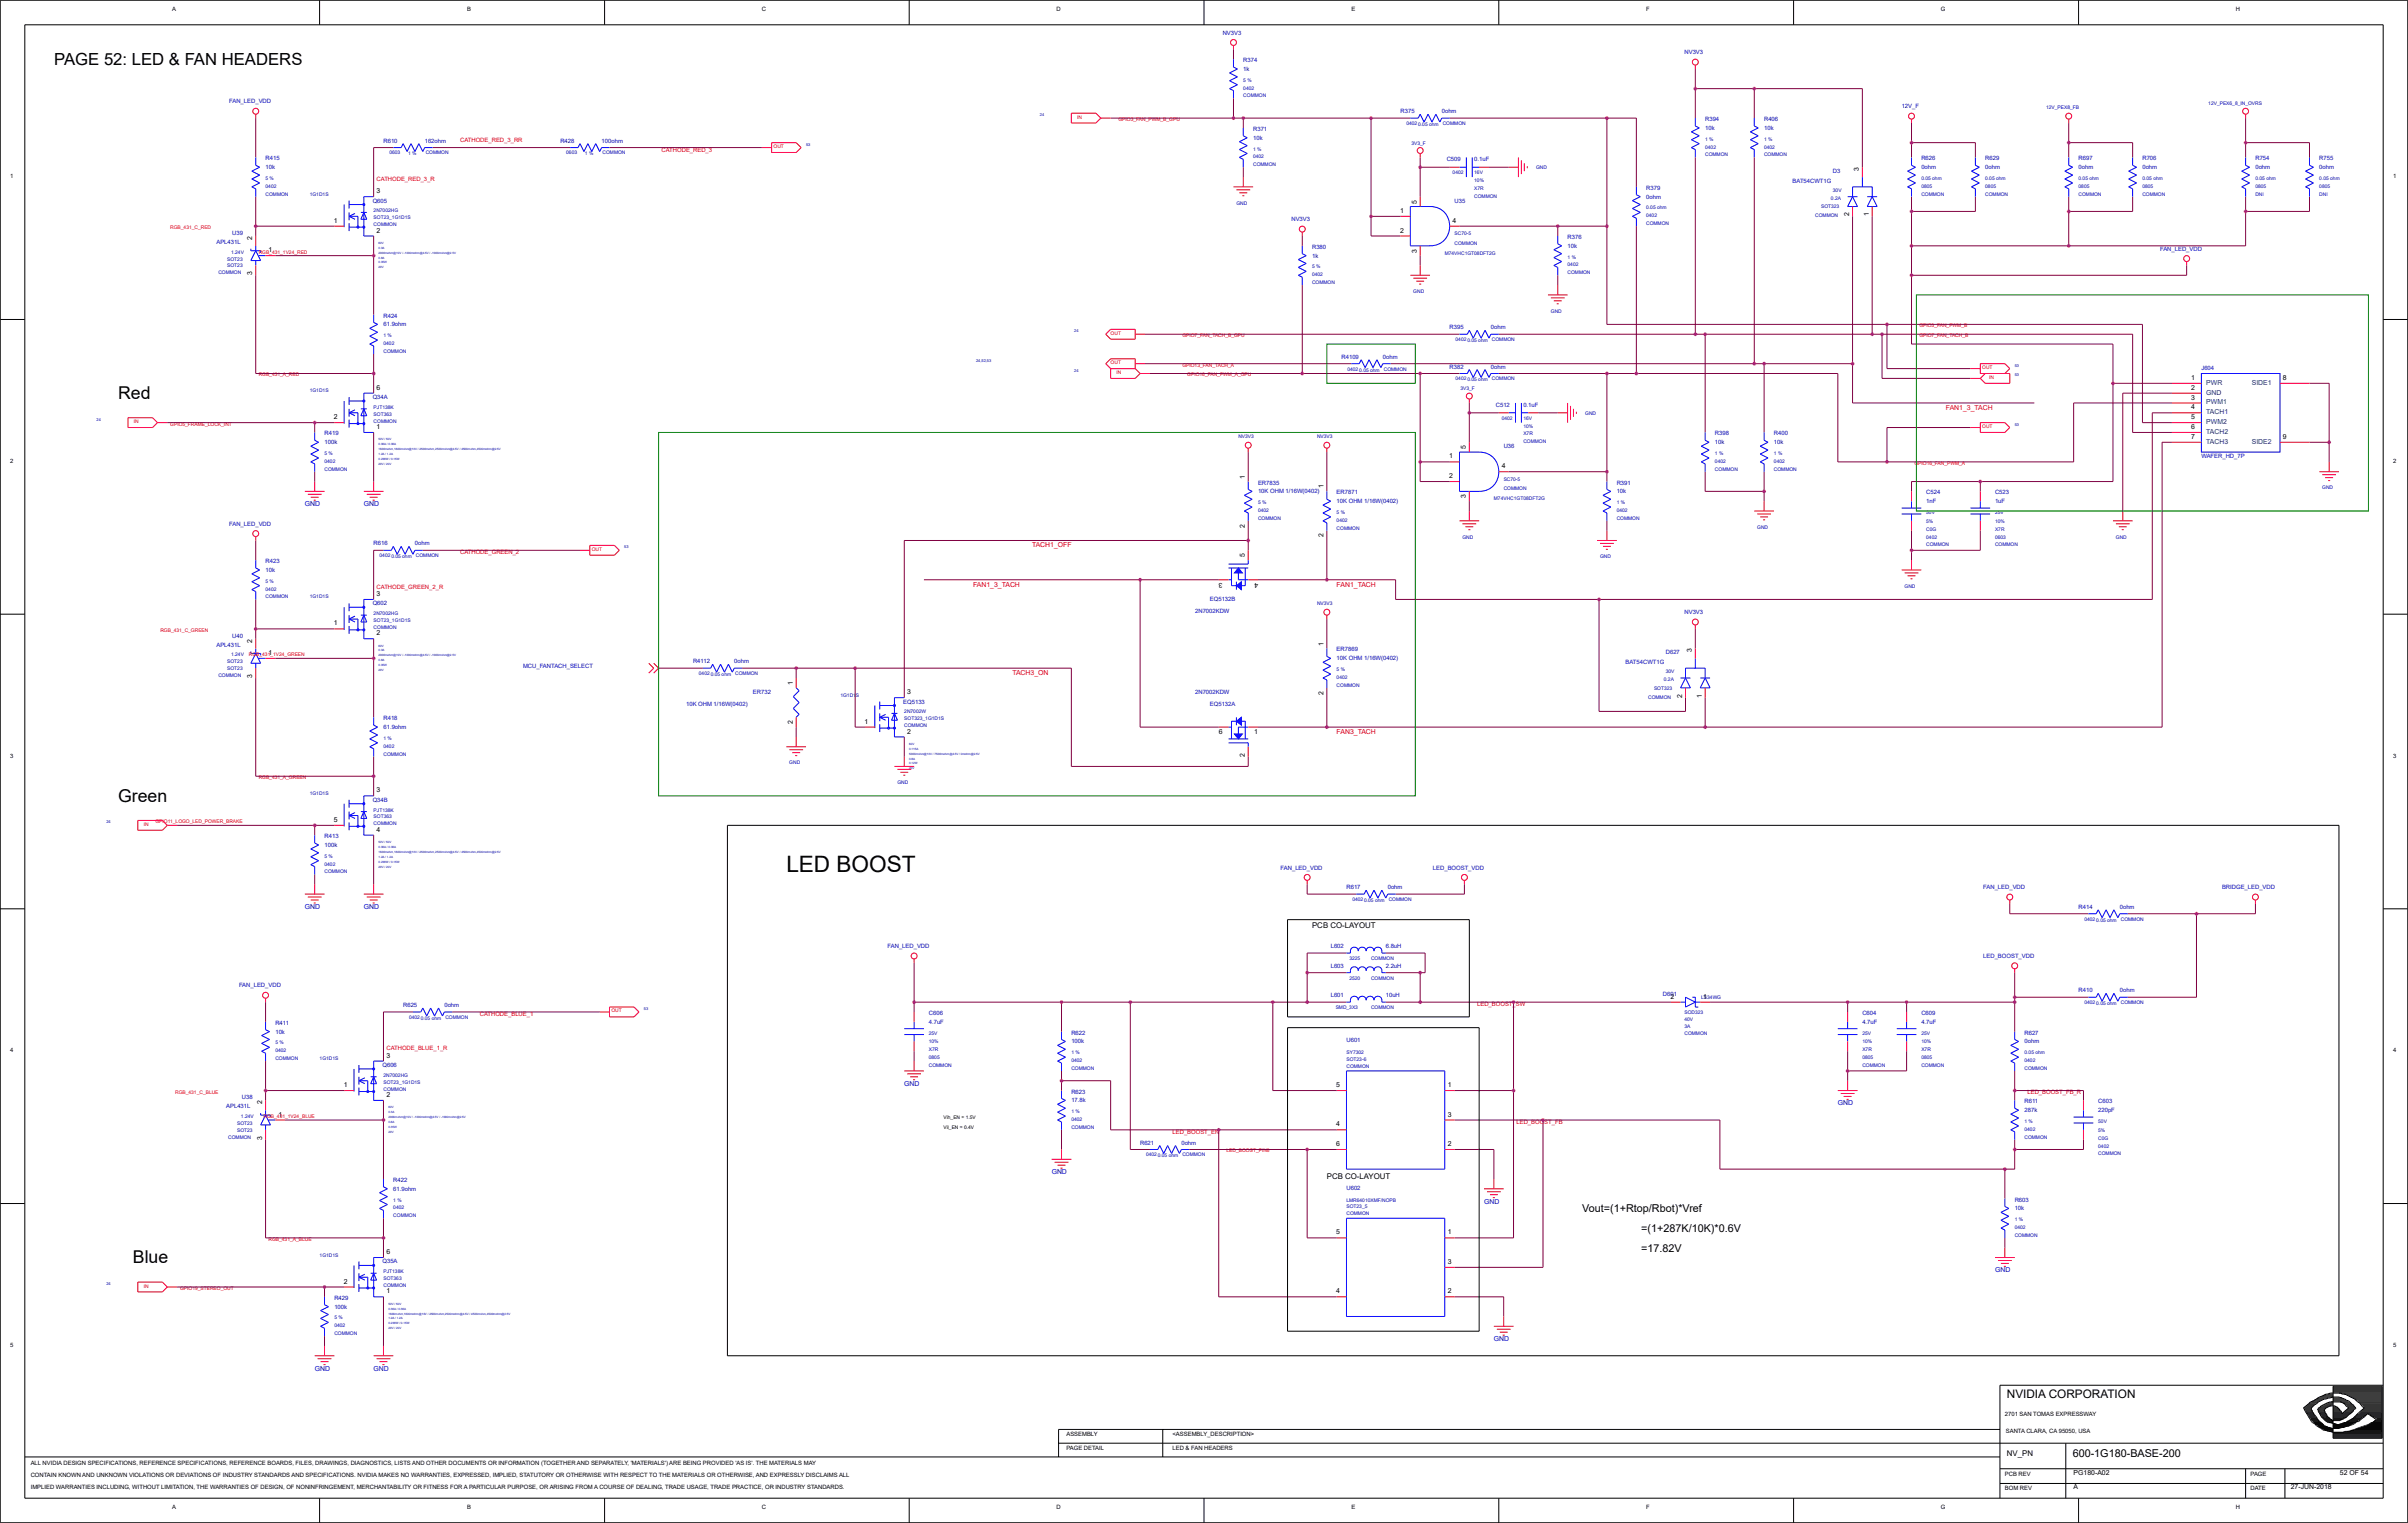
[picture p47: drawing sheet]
<svg xmlns="http://www.w3.org/2000/svg" width="158mm" height="100mm" viewBox="0 0 158 100" stroke-linecap="round" stroke-linejoin="round" font-family="sans-serif">
<defs><g id="words">
<text font-size="1.5" x="51.6" y="57.3">LED BOOST</text>
<g font-size="1.2">
<text x="7.8" y="26.2">Red</text>
<text x="7.8" y="52.7">Green</text>
<text x="8.7" y="83">Blue</text>
</g>
<text font-size="1.1" x="3.6" y="4.3">PAGE 52: LED &amp; FAN HEADERS</text>
<text font-size=".8" x="131.7" y="91.8">NVIDIA CORPORATION</text>
<g font-size=".7">
<text x="103.9" y="79.6">Vout=(1+Rtop/Rbot)*Vref</text>
<text x="107.7" y="82.2">=17.82V</text>
<text x="107.7" y="80.9">=(1+287K/10K)*0.6V</text>
<text x="136.1" y="95.7">600-1G180-BASE-200</text>
</g>
<g font-size=".5">
<text x="122" y="11.2" transform="rotate(-90 122 11.2)">3</text>
<text x="16.6" y="15.7" transform="rotate(-90 16.6 15.7)">2</text>
<text x="17.6" y="16.6">1</text>
<text x="21.9" y="14.6">1</text>
<text x="24.7" y="15.3">2</text>
<text x="24.7" y="12.7">3</text>
<text x="91.9" y="14">1</text>
<text x="91.9" y="15.3">2</text>
<text x="93" y="16.6" transform="rotate(-90 93 16.6)">3</text>
<text x="93" y="13.4" transform="rotate(-90 93 13.4)">5</text>
<text x="95.4" y="14.6">4</text>
<text x="121.4" y="14.2" transform="rotate(-90 121.4 14.2)">2</text>
<text x="122.7" y="14.2" transform="rotate(-90 122.7 14.2)">1</text>
<text x="16.6" y="18.1" transform="rotate(-90 16.6 18.1)">3</text>
<text x="21.9" y="27.5">2</text>
<text x="24.7" y="28.2">1</text>
<text x="24.7" y="25.6">6</text>
<text x="96.2" y="29.5" transform="rotate(-90 96.2 29.5)">5</text>
<text x="143.8" y="24.9">1</text>
<text x="143.8" y="25.6">2</text>
<text x="143.8" y="26.2">3</text>
<text x="143.8" y="26.9">4</text>
<text x="143.8" y="27.5">5</text>
<text x="143.8" y="28.2">6</text>
<text x="143.8" y="28.8">7</text>
<text x="149.9" y="24.9">8</text>
<text x="149.9" y="28.8">9</text>
<text x="81.7" y="34.7" transform="rotate(-90 81.7 34.7)">2</text>
<text x="81.7" y="31.4" transform="rotate(-90 81.7 31.4)">1</text>
<text x="86.9" y="35.3" transform="rotate(-90 86.9 35.3)">2</text>
<text x="86.9" y="32.1" transform="rotate(-90 86.9 32.1)">1</text>
<text x="95.1" y="30.1">1</text>
<text x="95.1" y="31.4">2</text>
<text x="96.2" y="32.7" transform="rotate(-90 96.2 32.7)">3</text>
<text x="98.6" y="30.8">4</text>
<text x="21.9" y="41.1">1</text>
<text x="24.7" y="41.7">2</text>
<text x="24.7" y="39.1">3</text>
<text x="80.3" y="38.3" transform="rotate(180 80.3 38.3)">3</text>
<text x="81.7" y="36.6" transform="rotate(-90 81.7 36.6)">5</text>
<text x="82.6" y="38.3" transform="rotate(180 82.6 38.3)">4</text>
<text x="16.6" y="44.5" transform="rotate(-90 16.6 44.5)">3</text>
<text x="16.6" y="42.2" transform="rotate(-90 16.6 42.2)">2</text>
<text x="17.6" y="43">1</text>
<text x="52" y="47.6" transform="rotate(-90 52 47.6)">2</text>
<text x="52" y="45" transform="rotate(-90 52 45)">1</text>
<text x="56.8" y="47.5">1</text>
<text x="59.6" y="45.6">3</text>
<text x="86.9" y="45.6" transform="rotate(-90 86.9 45.6)">2</text>
<text x="86.9" y="42.4" transform="rotate(-90 86.9 42.4)">1</text>
<text x="110.4" y="45.8" transform="rotate(-90 110.4 45.8)">2</text>
<text x="111.1" y="42.8" transform="rotate(-90 111.1 42.8)">3</text>
<text x="111.7" y="45.8" transform="rotate(-90 111.7 45.8)">1</text>
<text x="21.9" y="54">5</text>
<text x="24.7" y="52">3</text>
<text x="59.6" y="48.2">2</text>
<text x="80" y="48.2">6</text>
<text x="81.7" y="49.7" transform="rotate(-90 81.7 49.7)">2</text>
<text x="82.3" y="48.2">1</text>
<text x="24.7" y="54.6">4</text>
<text x="86.1" y="61">PCB CO-LAYOUT</text>
<text x="109.7" y="65.6">2</text>
<text x="111.8" y="65.6">1</text>
<text x="22.6" y="71.4">1</text>
<text x="25.4" y="69.5">3</text>
<text x="87.7" y="71.4">5</text>
<text x="95" y="71.4">1</text>
<text x="17.2" y="74.8" transform="rotate(-90 17.2 74.8)">3</text>
<text x="17.2" y="72.5" transform="rotate(-90 17.2 72.5)">2</text>
<text x="18.3" y="73.3">1</text>
<text x="25.4" y="72">2</text>
<text x="87.1" y="77.4">PCB CO-LAYOUT</text>
<text x="87.7" y="74">4</text>
<text x="87.7" y="75.3">6</text>
<text x="95" y="75.3">2</text>
<text x="95" y="73.3">3</text>
<text x="25.4" y="82.4">6</text>
<text x="87.7" y="81.1">5</text>
<text x="95" y="81.1">1</text>
<text x="95" y="83">3</text>
<text x="22.6" y="84.3">2</text>
<text x="25.4" y="84.9">1</text>
<text x="87.7" y="84.9">4</text>
<text x="95" y="84.9">2</text>
<text x="131.7" y="95.6">NV_PN</text>
<text x="136.1" y="97.8">A</text>
<text x="136.1" y="96.8">PG180-A02</text>
<text x="150.4" y="97.8">27-JUN-2018</text>
<text x="153.6" y="96.8">52 OF 54</text>
</g>
<g font-size=".5" fill="#f00">
<text x="127.7" y="26.9">FAN1_3_TACH</text>
<text x="67.7" y="35.9">TACH1_OFF</text>
<text x="63.9" y="38.5">FAN1_3_TACH</text>
<text x="87.7" y="38.5">FAN1_TACH</text>
<text x="66.5" y="44.3">TACH3_ON</text>
<text x="87.7" y="48.2">FAN3_TACH</text>
</g>
<g font-size=".5" fill="#004080">
<text x="144.8" y="25.3">PWR</text>
<text x="144.8" y="25.9">GND</text>
<text x="144.8" y="26.6">PWM1</text>
<text x="144.8" y="27.2">TACH1</text>
<text x="144.8" y="27.9">PWM2</text>
<text x="144.8" y="28.5">TACH2</text>
<text x="144.8" y="29.1">TACH3</text>
<text x="147.8" y="25.3">SIDE1</text>
<text x="147.8" y="29.1">SIDE2</text>
</g>
<g font-size=".5" fill="#0000a0">
<text x="20" y="33.2">GND</text>
<text x="23.9" y="33.2">GND</text>
<text x="20" y="59.7">GND</text>
<text x="23.9" y="59.7">GND</text>
<text x="59.4" y="71.3">GND</text>
<text x="69" y="77.1">GND</text>
<text x="120.6" y="72.6">GND</text>
<text x="97.4" y="79">GND</text>
<text x="131" y="83.6">GND</text>
<text x="98.1" y="88.1">GND</text>
<text x="20.7" y="90">GND</text>
<text x="24.5" y="90">GND</text>
</g>
<g font-size=".4">
<text x="11.3" y=".7">A</text>
<text x="30.7" y=".7">B</text>
<text x="50" y=".7">C</text>
<text x="69.4" y=".7">D</text>
<text x="88.7" y=".7">E</text>
<text x="108.1" y=".7">F</text>
<text x="127.4" y=".7">G</text>
<text x="146.8" y=".7">H</text>
<text x=".7" y="11.7">1</text>
<text x="157.1" y="11.7">1</text>
<text x=".7" y="30.4">2</text>
<text x="157.1" y="30.4">2</text>
<text x=".7" y="49.8">3</text>
<text x="157.1" y="49.8">3</text>
<text x=".7" y="69.1">4</text>
<text x="157.1" y="69.1">4</text>
<text x=".7" y="88.5">5</text>
<text x="157.1" y="88.5">5</text>
<text x="70" y="95.2">PAGE DETAIL</text>
<text x="70" y="94.3">ASSEMBLY</text>
<text x="77" y="94.3">&lt;ASSEMBLY_DESCRIPTION&gt;</text>
<text x="77" y="95.2">LED &amp; FAN HEADERS</text>
<text x="131.6" y="93">2701 SAN TOMAS EXPRESSWAY</text>
<text x="131.7" y="94.1">SANTA CLARA, CA 95050, USA</text>
<text x="2" y="97">CONTAIN KNOWN AND UNKNOWN VIOLATIONS OR DEVIATIONS OF INDUSTRY STANDARDS AND SPECIFICATIONS. NVIDIA MAKES NO WARRANTIES, EXPRESSED, IMPLIED, STATUTORY OR OTHERWISE WITH RESPECT TO THE MATERIALS OR OTHERWISE, AND EXPRESSLY DISCLAIMS ALL</text>
<text x="2" y="96.2">ALL NVIDIA DESIGN SPECIFICATIONS, REFERENCE SPECIFICATIONS, REFERENCE BOARDS, FILES, DRAWINGS, DIAGNOSTICS, LISTS AND OTHER DOCUMENTS OR INFORMATION (TOGETHER AND SEPARATELY, 'MATERIALS') ARE BEING PROVIDED 'AS IS'. THE MATERIALS MAY</text>
<text x="2" y="97.8">IMPLIED WARRANTIES INCLUDING, WITHOUT LIMITATION, THE WARRANTIES OF DESIGN, OF NONINFRINGEMENT, MERCHANTABILITY OR FITNESS FOR A PARTICULAR PURPOSE, OR ARISING FROM A COURSE OF DEALING, TRADE USAGE, TRADE PRACTICE, OR INDUSTRY STANDARDS.</text>
<text x="11.3" y="99.1">A</text>
<text x="30.7" y="99.1">B</text>
<text x="50" y="99.1">C</text>
<text x="69.4" y="99.1">D</text>
<text x="88.7" y="99.1">E</text>
<text x="108.1" y="99.1">F</text>
<text x="127.4" y="99.1">G</text>
<text x="131.6" y="97.9">BOM REV</text>
<text x="131.6" y="96.9">PCB REV</text>
<text x="146.8" y="99.1">H</text>
<text x="147.7" y="96.9">PAGE</text>
<text x="147.7" y="97.9">DATE</text>
</g>
<g font-size=".4" fill="#0000a0">
<text x="80.3" y="2.3">NV3V3</text>
<text x="81.6" y="4.1">R374</text>
<text x="81.6" y="4.7">1k</text>
<text x="110.6" y="3.6">NV3V3</text>
<text x="15" y="6.8">FAN_LED_VDD</text>
<text x="17.4" y="10.5">R415</text>
<text x="17.4" y="11.1">10k</text>
<text x="25.2" y="9.4">R610</text>
<text x="27.9" y="9.4">162ohm</text>
<text x="36.8" y="9.4">R428</text>
<text x="39.5" y="9.4">100ohm</text>
<text x="82.3" y="8.6">R371</text>
<text x="82.3" y="9.2">10k</text>
<text x="91.9" y="7.4">R375</text>
<text x="94.6" y="7.4">0ohm</text>
<text x="95" y="10.6">C509</text>
<text x="96.8" y="10.6">0.1uF</text>
<text x="111.9" y="8">R394</text>
<text x="111.9" y="8.5">10k</text>
<text x="115.8" y="8">R406</text>
<text x="115.8" y="8.5">10k</text>
<text x="120.3" y="11.4">D3</text>
<text x="124.8" y="7.1">12V_F</text>
<text x="126.1" y="10.5">R626</text>
<text x="126.1" y="11.1">0ohm</text>
<text x="130.3" y="10.5">R629</text>
<text x="130.3" y="11.1">0ohm</text>
<text x="136.5" y="10.5">R697</text>
<text x="136.5" y="11.1">0ohm</text>
<text x="140.6" y="10.5">R706</text>
<text x="140.6" y="11.1">0ohm</text>
<text x="148.1" y="10.5">R754</text>
<text x="148.1" y="11.1">0ohm</text>
<text x="152.3" y="10.5">R755</text>
<text x="152.3" y="11.1">0ohm</text>
<text x="14.2" y="16">APL431L</text>
<text x="15.2" y="15.4">U39</text>
<text x="24.5" y="13.3">Q605</text>
<text x="84.8" y="14.5">NV3V3</text>
<text x="86.1" y="16.3">R380</text>
<text x="86.1" y="16.9">1k</text>
<text x="95.5" y="13.3">U35</text>
<text x="102.9" y="15.7">R376</text>
<text x="102.9" y="16.3">10k</text>
<text x="108.1" y="12.5">R379</text>
<text x="108.1" y="13">0ohm</text>
<text x="117.7" y="12">BAT54CWT1G</text>
<text x="141.8" y="16.5">FAN_LED_VDD</text>
<text x="25.2" y="20.9">R424</text>
<text x="25.2" y="21.4">61.9ohm</text>
<text x="88.1" y="23.6">R4109</text>
<text x="90.8" y="23.6">0ohm</text>
<text x="95.2" y="21.6">R395</text>
<text x="97.9" y="21.6">0ohm</text>
<text x="21.3" y="28.6">R419</text>
<text x="21.3" y="29.2">100k</text>
<text x="24.5" y="26.2">Q34A</text>
<text x="95.2" y="24.2">R382</text>
<text x="97.9" y="24.2">0ohm</text>
<text x="98.2" y="26.7">C512</text>
<text x="98.7" y="29.4">U36</text>
<text x="100" y="26.7">0.1uF</text>
<text x="112.6" y="28.6">R398</text>
<text x="112.6" y="29.2">10k</text>
<text x="116.5" y="28.6">R400</text>
<text x="116.5" y="29.2">10k</text>
<text x="144.5" y="24.3">J604</text>
<text x="15" y="34.5">FAN_LED_VDD</text>
<text x="24.5" y="35.8">R616</text>
<text x="27.2" y="35.8">0ohm</text>
<text x="82.6" y="31.8">ER7835</text>
<text x="82.6" y="32.4">10K OHM 1/16W(0402)</text>
<text x="87.7" y="32.5">ER7871</text>
<text x="87.7" y="33">10K OHM 1/16W(0402)</text>
<text x="106.1" y="31.8">R391</text>
<text x="106.1" y="32.4">10k</text>
<text x="126.5" y="32.5">C524</text>
<text x="126.5" y="33">1nF</text>
<text x="131" y="32.5">C523</text>
<text x="131" y="33">1uF</text>
<text x="144.5" y="30.1">WAFER_HD_7P</text>
<text x="15.2" y="41.9">U40</text>
<text x="17.4" y="37">R423</text>
<text x="17.4" y="37.6">10k</text>
<text x="24.5" y="39.8">Q602</text>
<text x="78.5" y="40.3">2N7002KDW</text>
<text x="79.4" y="39.5">EQ5132B</text>
<text x="110.6" y="40.3">NV3V3</text>
<text x="14.2" y="42.5">APL431L</text>
<text x="25.2" y="47.3">R418</text>
<text x="25.2" y="47.9">61.9ohm</text>
<text x="34.3" y="43.9">MCU_FANTACH_SELECT</text>
<text x="45" y="46.3">10K OHM 1/16W(0402)</text>
<text x="45.5" y="43.6">R4112</text>
<text x="48.2" y="43.6">0ohm</text>
<text x="49.4" y="45.6">ER732</text>
<text x="59.3" y="46.2">EQ5133</text>
<text x="78.5" y="45.6">2N7002KDW</text>
<text x="79.4" y="46.3">EQ5132A</text>
<text x="87.7" y="42.8">ER7869</text>
<text x="87.7" y="43.4">10K OHM 1/16W(0402)</text>
<text x="106.7" y="43.6">BAT54CWT1G</text>
<text x="109.4" y="43">D627</text>
<text x="24.5" y="52.7">Q34B</text>
<text x="21.3" y="55">R413</text>
<text x="21.3" y="55.6">100k</text>
<text x="84.1" y="57.1">FAN_LED_VDD</text>
<text x="88.4" y="58.4">R617</text>
<text x="91.1" y="58.4">0ohm</text>
<text x="94.1" y="57.1">LED_BOOST_VDD</text>
<text x="130.2" y="58.4">FAN_LED_VDD</text>
<text x="136.5" y="59.7">R414</text>
<text x="139.2" y="59.7">0ohm</text>
<text x="145.9" y="58.4">BRIDGE_LED_VDD</text>
<text x="15.7" y="64.8">FAN_LED_VDD</text>
<text x="58.3" y="62.3">FAN_LED_VDD</text>
<text x="87.4" y="65.5">L601</text>
<text x="87.4" y="63.6">L603</text>
<text x="87.4" y="62.3">L602</text>
<text x="91" y="65.5">10uH</text>
<text x="91" y="62.3">6.8uH</text>
<text x="91" y="63.6">2.2uH</text>
<text x="109.2" y="65.4">D601</text>
<text x="130.2" y="62.9">LED_BOOST_VDD</text>
<text x="136.5" y="65.2">R410</text>
<text x="139.2" y="65.2">0ohm</text>
<text x="18.1" y="67.3">R411</text>
<text x="18.1" y="67.9">10k</text>
<text x="25.1" y="70.1">Q606</text>
<text x="26.5" y="66.1">R625</text>
<text x="29.2" y="66.1">0ohm</text>
<text x="61" y="66.7">C606</text>
<text x="61" y="67.2">4.7uF</text>
<text x="70.3" y="71.8">R623</text>
<text x="70.3" y="67.9">R622</text>
<text x="70.3" y="68.5">100k</text>
<text x="88.4" y="68.5">U601</text>
<text x="122.3" y="66.7">C604</text>
<text x="122.3" y="67.2">4.7uF</text>
<text x="126.1" y="66.7">C609</text>
<text x="126.1" y="67.2">4.7uF</text>
<text x="132.9" y="67.9">R627</text>
<text x="132.9" y="68.5">0ohm</text>
<text x="14.9" y="72.8">APL431L</text>
<text x="15.9" y="72.2">U38</text>
<text x="25.8" y="77.6">R422</text>
<text x="70.3" y="72.4">17.8k</text>
<text x="74.8" y="75.2">R621</text>
<text x="77.6" y="75.2">0ohm</text>
<text x="132.9" y="72.5">R611</text>
<text x="132.9" y="73">287k</text>
<text x="137.7" y="72.5">C603</text>
<text x="137.7" y="73">220pF</text>
<text x="25.1" y="83">Q35A</text>
<text x="25.8" y="78.2">61.9ohm</text>
<text x="88.4" y="78.1">U602</text>
<text x="132.3" y="78.9">R603</text>
<text x="132.3" y="79.5">10k</text>
<text x="21.9" y="85.4">R429</text>
<text x="21.9" y="85.9">100k</text>
</g>
<g font-size=".4" fill="#f00">
<text x="24.7" y="11.9">CATHODE_RED_3_R</text>
<text x="30.2" y="9.3">CATHODE_RED_3_RR</text>
<text x="43.4" y="10">CATHODE_RED_3</text>
<text x="24.7" y="38.7">CATHODE_GREEN_2_R</text>
<text x="30.2" y="36.4">CATHODE_GREEN_2</text>
<text x="25.4" y="69">CATHODE_BLUE_1_R</text>
<text x="31.5" y="66.7">CATHODE_BLUE_1</text>
<text x="97" y="66.1">LED_BOOST_SW</text>
<text x="133.1" y="71.9">LED_BOOST_FB_R</text>
<text x="77" y="74.5">LED_BOOST_EN</text>
<text x="99.6" y="73.8">LED_BOOST_FB</text>
</g>
<g font-size=".3" fill="#0000a0">
<text x="81.6" y="5.4">5 %</text>
<text x="81.6" y="5.9">0402</text>
<text x="17.4" y="11.8">5 %</text>
<text x="25.6" y="10.1">0603</text>
<text x="26.8" y="10.2">1 %</text>
<text x="27.9" y="10.1">COMMON</text>
<text x="37.2" y="10.1">0603</text>
<text x="38.4" y="10.2">1 %</text>
<text x="39.6" y="10.1">COMMON</text>
<text x="52.9" y="9.6">53</text>
<text x="68.3" y="7.6">24</text>
<text x="81.6" y="6.4">COMMON</text>
<text x="82.3" y="10.4">0402</text>
<text x="82.3" y="9.9">1 %</text>
<text x="82.3" y="10.9">COMMON</text>
<text x="92.3" y="8.2">0402</text>
<text x="92.6" y="9.5">3V3_F</text>
<text x="93.1" y="8.3">0.05 ohm</text>
<text x="94.7" y="8.2">COMMON</text>
<text x="95.4" y="11.4">0402</text>
<text x="96.8" y="11.4">16V</text>
<text x="96.8" y="12">10%</text>
<text x="100.8" y="11.1">GND</text>
<text x="111.9" y="9.2">1 %</text>
<text x="111.9" y="10.3">COMMON</text>
<text x="111.9" y="9.8">0402</text>
<text x="115.8" y="9.2">1 %</text>
<text x="115.8" y="9.8">0402</text>
<text x="115.8" y="10.3">COMMON</text>
<text x="126.1" y="11.8">0.05 ohm</text>
<text x="130.3" y="11.8">0.05 ohm</text>
<text x="134.3" y="7.2">12V_PEX8_FB</text>
<text x="136.5" y="11.8">0.05 ohm</text>
<text x="140.6" y="11.8">0.05 ohm</text>
<text x="145" y="6.9">12V_PEX6_8_IN_OVRS</text>
<text x="148.1" y="11.8">0.05 ohm</text>
<text x="152.3" y="11.8">0.05 ohm</text>
<text x="14.9" y="17.1">SOT23</text>
<text x="14.9" y="17.6">SOT23</text>
<text x="15.2" y="16.7">1.24V</text>
<text x="17.4" y="12.9">COMMON</text>
<text x="17.4" y="12.3">0402</text>
<text x="20.3" y="12.9">1G1D1S</text>
<text x="24.5" y="14.9">COMMON</text>
<text x="24.5" y="14.4">SOT23_1G1D1S</text>
<text x="24.5" y="13.9">2N7002HG</text>
<text x="81.2" y="13.4">GND</text>
<text x="86.1" y="17.6">5 %</text>
<text x="94.8" y="16.7">M74VHC1GT08DFT2G</text>
<text x="95.5" y="15.4">SC70-5</text>
<text x="95.5" y="16.1">COMMON</text>
<text x="96.8" y="12.5">X7R</text>
<text x="96.8" y="13">COMMON</text>
<text x="102.9" y="17">1 %</text>
<text x="102.9" y="17.5">0402</text>
<text x="108.1" y="14.8">COMMON</text>
<text x="108.1" y="13.8">0.05 ohm</text>
<text x="108.1" y="14.3">0402</text>
<text x="119.2" y="14.3">COMMON</text>
<text x="119.5" y="13.7">SOT323</text>
<text x="120.2" y="13.1">0.2A</text>
<text x="120.3" y="12.6">30V</text>
<text x="126.1" y="12.3">0805</text>
<text x="126.1" y="12.9">COMMON</text>
<text x="130.3" y="12.3">0805</text>
<text x="130.3" y="12.9">COMMON</text>
<text x="136.5" y="12.9">COMMON</text>
<text x="136.5" y="12.3">0805</text>
<text x="140.6" y="12.3">0805</text>
<text x="140.6" y="12.9">COMMON</text>
<text x="148.1" y="12.9">DNI</text>
<text x="148.1" y="12.3">0805</text>
<text x="152.3" y="12.3">0805</text>
<text x="152.3" y="12.9">DNI</text>
<text x="14.3" y="18">COMMON</text>
<text x="25.2" y="23.2">COMMON</text>
<text x="25.2" y="22.1">1 %</text>
<text x="25.2" y="22.7">0402</text>
<text x="64.1" y="23.8">24,52,53</text>
<text x="70.5" y="21.8">24</text>
<text x="86.1" y="18.1">0402</text>
<text x="86.1" y="18.7">COMMON</text>
<text x="92.8" y="19.2">GND</text>
<text x="95.6" y="22.4">0402</text>
<text x="96.3" y="22.5">0.05 ohm</text>
<text x="97.9" y="22.4">COMMON</text>
<text x="101.8" y="20.5">GND</text>
<text x="102.9" y="18">COMMON</text>
<text x="6.3" y="27.6">24</text>
<text x="20.3" y="25.8">1G1D1S</text>
<text x="21.3" y="29.9">5 %</text>
<text x="24.5" y="26.9">PJT138K</text>
<text x="24.5" y="27.3">SOT363</text>
<text x="24.5" y="27.8">COMMON</text>
<text x="70.5" y="24.4">24</text>
<text x="81.3" y="28.8">NV3V3</text>
<text x="86.5" y="28.8">NV3V3</text>
<text x="88.5" y="24.3">0402</text>
<text x="89.2" y="24.4">0.05 ohm</text>
<text x="90.8" y="24.3">COMMON</text>
<text x="95.6" y="25">0402</text>
<text x="95.9" y="25.6">3V3_F</text>
<text x="96.3" y="25">0.05 ohm</text>
<text x="97.9" y="25">COMMON</text>
<text x="98.6" y="27.6">0402</text>
<text x="100" y="27.6">16V</text>
<text x="100" y="28.6">X7R</text>
<text x="100" y="28.1">10%</text>
<text x="100" y="29.1">COMMON</text>
<text x="104.1" y="27.2">GND</text>
<text x="112.6" y="29.9">1 %</text>
<text x="116.5" y="29.9">1 %</text>
<text x="132.3" y="24.1">53</text>
<text x="132.3" y="24.7">53</text>
<text x="132.3" y="27.9">53</text>
<text x="21.3" y="30.9">COMMON</text>
<text x="21.3" y="30.4">0402</text>
<text x="82.6" y="34.1">COMMON</text>
<text x="82.6" y="33.6">0402</text>
<text x="82.6" y="33.1">5 %</text>
<text x="87.7" y="34.8">COMMON</text>
<text x="87.7" y="34.3">0402</text>
<text x="87.7" y="33.8">5 %</text>
<text x="96" y="35.4">GND</text>
<text x="98.1" y="32.9">M74VHC1GT08DFT2G</text>
<text x="98.7" y="32.2">COMMON</text>
<text x="98.7" y="31.6">SC70-5</text>
<text x="106.1" y="33.1">1 %</text>
<text x="106.1" y="33.6">0402</text>
<text x="106.1" y="34.1">COMMON</text>
<text x="112.6" y="30.9">COMMON</text>
<text x="112.6" y="30.4">0402</text>
<text x="115.4" y="34.7">GND</text>
<text x="116.5" y="30.9">COMMON</text>
<text x="116.5" y="30.4">0402</text>
<text x="126.5" y="34.3">5%</text>
<text x="126.5" y="34.9">C0G</text>
<text x="126.5" y="33.8">50V</text>
<text x="126.5" y="35.9">COMMON</text>
<text x="126.5" y="35.4">0402</text>
<text x="131" y="34.3">10%</text>
<text x="131" y="34.9">X7R</text>
<text x="131" y="35.4">0603</text>
<text x="131" y="33.8">25V</text>
<text x="131" y="35.9">COMMON</text>
<text x="138.9" y="35.4">GND</text>
<text x="152.4" y="32.1">GND</text>
<text x="17.4" y="39.3">COMMON</text>
<text x="17.4" y="38.8">0402</text>
<text x="17.4" y="38.3">5 %</text>
<text x="20.3" y="39.3">1G1D1S</text>
<text x="24.5" y="41.3">COMMON</text>
<text x="24.5" y="40.4">2N7002HG</text>
<text x="24.5" y="40.8">SOT23_1G1D1S</text>
<text x="24.9" y="36.6">0402</text>
<text x="25.7" y="36.7">0.05 ohm</text>
<text x="27.3" y="36.6">COMMON</text>
<text x="41" y="36">53</text>
<text x="86.5" y="39.8">NV3V3</text>
<text x="105" y="36.7">GND</text>
<text x="125" y="38.6">GND</text>
<text x="14.3" y="44.5">COMMON</text>
<text x="14.9" y="44">SOT23</text>
<text x="14.9" y="43.6">SOT23</text>
<text x="15.2" y="43.1">1.24V</text>
<text x="45.9" y="44.3">0402</text>
<text x="46.7" y="44.4">0.05 ohm</text>
<text x="48.3" y="44.3">COMMON</text>
<text x="55.2" y="45.8">1G1D1S</text>
<text x="59.4" y="47.8">COMMON</text>
<text x="59.4" y="47.3">SOT323_1G1D1S</text>
<text x="59.4" y="46.8">2N7002W</text>
<text x="87.7" y="45.1">COMMON</text>
<text x="87.7" y="44.6">0402</text>
<text x="87.7" y="44.1">5 %</text>
<text x="108.2" y="45.9">COMMON</text>
<text x="108.6" y="45.3">SOT323</text>
<text x="109.2" y="44.7">0.2A</text>
<text x="109.4" y="44.2">30V</text>
<text x="20.3" y="52.2">1G1D1S</text>
<text x="24.5" y="53.8">SOT363</text>
<text x="24.5" y="53.3">PJT138K</text>
<text x="25.2" y="49.1">0402</text>
<text x="25.2" y="49.6">COMMON</text>
<text x="25.2" y="48.6">1 %</text>
<text x="51.8" y="50.2">GND</text>
<text x="58.9" y="51.5">GND</text>
<text x="7" y="54.1">24</text>
<text x="21.3" y="56.8">0402</text>
<text x="21.3" y="56.3">5 %</text>
<text x="21.3" y="57.4">COMMON</text>
<text x="24.5" y="54.2">COMMON</text>
<text x="88.8" y="59.2">0402</text>
<text x="89.6" y="59.2">0.05 ohm</text>
<text x="91.2" y="59.2">COMMON</text>
<text x="88.6" y="64.3">2520</text>
<text x="88.6" y="63">3225</text>
<text x="90" y="63">COMMON</text>
<text x="90" y="64.3">COMMON</text>
<text x="111.7" y="65.6">LS34WG</text>
<text x="136.8" y="65.9">0402</text>
<text x="136.8" y="60.5">0402</text>
<text x="137.6" y="60.5">0.05 ohm</text>
<text x="139.2" y="65.9">COMMON</text>
<text x="139.2" y="60.5">COMMON</text>
<text x="18.1" y="69.6">COMMON</text>
<text x="18.1" y="69.1">0402</text>
<text x="18.1" y="68.6">5 %</text>
<text x="21" y="69.6">1G1D1S</text>
<text x="25.2" y="71.6">COMMON</text>
<text x="25.2" y="70.7">2N7002HG</text>
<text x="25.2" y="71.2">SOT23_1G1D1S</text>
<text x="26.9" y="66.9">0402</text>
<text x="27.6" y="67">0.05 ohm</text>
<text x="29.2" y="66.9">COMMON</text>
<text x="42.3" y="66.3">53</text>
<text x="61" y="70.1">COMMON</text>
<text x="61" y="69.6">0805</text>
<text x="61" y="69">X7R</text>
<text x="61" y="68.5">10%</text>
<text x="61" y="67.9">25V</text>
<text x="70.3" y="69.7">0402</text>
<text x="70.3" y="70.3">COMMON</text>
<text x="70.3" y="69.2">1 %</text>
<text x="87.7" y="66.3">SMD_3X3</text>
<text x="88.4" y="69.2">SY7302</text>
<text x="88.4" y="70.1">COMMON</text>
<text x="88.4" y="69.7">SOT23-6</text>
<text x="90" y="66.3">COMMON</text>
<text x="110.6" y="67">40V</text>
<text x="110.6" y="66.6">SOD323</text>
<text x="110.6" y="67.5">3A</text>
<text x="110.6" y="67.9">COMMON</text>
<text x="122.3" y="68.5">10%</text>
<text x="122.3" y="69">X7R</text>
<text x="122.3" y="69.6">0805</text>
<text x="122.3" y="67.9">25V</text>
<text x="122.3" y="70.1">COMMON</text>
<text x="126.1" y="68.5">10%</text>
<text x="126.1" y="69.6">0805</text>
<text x="126.1" y="69">X7R</text>
<text x="126.1" y="67.9">25V</text>
<text x="126.1" y="70.1">COMMON</text>
<text x="132.9" y="69.2">0.05 ohm</text>
<text x="132.9" y="70.3">COMMON</text>
<text x="132.9" y="69.7">0402</text>
<text x="137.6" y="66">0.05 ohm</text>
<text x="15" y="74.8">COMMON</text>
<text x="15.6" y="74.3">SOT23</text>
<text x="15.6" y="73.9">SOT23</text>
<text x="15.8" y="73.4">1.24V</text>
<text x="70.3" y="74.1">COMMON</text>
<text x="70.3" y="73.6">0402</text>
<text x="70.3" y="73.1">1 %</text>
<text x="75.2" y="75.9">0402</text>
<text x="76" y="76">0.05 ohm</text>
<text x="77.6" y="75.9">COMMON</text>
<text x="132.9" y="74.3">0402</text>
<text x="132.9" y="73.7">1 %</text>
<text x="132.9" y="74.8">COMMON</text>
<text x="137.7" y="75.9">COMMON</text>
<text x="137.7" y="75.4">0402</text>
<text x="137.7" y="74.8">C0G</text>
<text x="137.7" y="74.3">5%</text>
<text x="137.7" y="73.7">50V</text>
<text x="21" y="82.5">1G1D1S</text>
<text x="25.2" y="83.6">PJT138K</text>
<text x="25.8" y="78.9">1 %</text>
<text x="25.8" y="79.9">COMMON</text>
<text x="25.8" y="79.4">0402</text>
<text x="88.4" y="79.8">COMMON</text>
<text x="88.4" y="78.9">LMR64010XMF/NOPB</text>
<text x="88.4" y="79.4">SOT23_5</text>
<text x="132.3" y="80.2">1 %</text>
<text x="132.3" y="80.7">0402</text>
<text x="132.3" y="81.2">COMMON</text>
<text x="7" y="84.4">24</text>
<text x="21.9" y="87.2">0402</text>
<text x="21.9" y="86.7">5 %</text>
<text x="21.9" y="87.7">COMMON</text>
<text x="25.2" y="84.5">COMMON</text>
<text x="25.2" y="84.1">SOT363</text>
</g>
<g font-size=".3" fill="#f00">
<text x="50.8" y="9.7">OUT</text>
<text x="70.7" y="7.8">IN</text>
<text x="73.4" y="8">GPIO3_FAN_PWM_B_GPU</text>
<text x="11.2" y="15">RGB_431_C_RED</text>
<text x="17" y="16.7">RGB_431_1V24_RED</text>
<text x="72.9" y="22">OUT</text>
<text x="72.9" y="23.9">OUT</text>
<text x="77.6" y="22.1">GPIO7_FAN_TACH_B_GPU</text>
<text x="126" y="21.5">GPIO3_FAN_PWM_B</text>
<text x="126" y="22.1">GPIO7_FAN_TACH_B</text>
<text x="8.8" y="27.8">IN</text>
<text x="11.2" y="27.9">GPIO5_FRAME_LOCK_INT</text>
<text x="17" y="24.7">RGB_431_A_RED</text>
<text x="73.3" y="24.6">IN</text>
<text x="77.6" y="24.1">GPIO13_FAN_TACH_A</text>
<text x="77.9" y="24.7">GPIO16_FAN_PWM_A_GPU</text>
<text x="130.1" y="24.2">OUT</text>
<text x="130.1" y="28.1">OUT</text>
<text x="130.6" y="24.9">IN</text>
<text x="125.7" y="30.5">GPIO16_FAN_PWM_A</text>
<text x="10.5" y="41.5">RGB_431_C_GREEN</text>
<text x="38.8" y="36.2">OUT</text>
<text x="16.3" y="43.1">RGB_431_1V24_GREEN</text>
<text x="17" y="51.2">RGB_431_A_GREEN</text>
<text x="9.4" y="54.2">IN</text>
<text x="10.2" y="54.1">GPIO11_LOGO_LED_POWER_BRAKE</text>
<text x="11.5" y="71.8">RGB_431_C_BLUE</text>
<text x="40.1" y="66.5">OUT</text>
<text x="17.3" y="73.4">RGB_431_1V24_BLUE</text>
<text x="80.5" y="75.7">LED_BOOST_PIN6</text>
<text x="17.6" y="81.5">RGB_431_A_BLUE</text>
<text x="9.4" y="84.6">IN</text>
<text x="11.8" y="84.7">GPIO19_STEREO_OUT</text>
</g>
<g font-size=".3">
<text x="61.9" y="74.1">Vil_EN = 0.4V</text>
<text x="61.9" y="73.5">Vih_EN = 1.5V</text>
</g>
</g></defs>
<g fill="none" stroke="#00f" stroke-width=".07">
<path d="M16.5 16.3v.2h.6v.1M16.5 17.1h.6M16.8 10.3v.6M16.8 12.4v.5M16.8 16.1v.4M16.8 17.1v.3M17 16.8h.4M22.6 13.4v1.5M22.9 13.2v.5M22.9 13.9v.6M22.9 14.7v.5M22.9 14.2h.6v.7"/>
<path d="M22.9 13.4h1M22.9 14.9h1M23.7 13.9h.4M23.7 14.4h.4M24.5 12.9h-.6v2.6h.6M25.8 9.7h.5M27.9 9.7h.5M37.4 9.7h.5M39.5 9.7h.5M81 3.9v.5M81 6v.5M81.6 8.4v.5"/>
<path d="M81.6 10.5v.5M85.5 16.1v.6M85.5 18.2v.5M92.6 13.6h1.3a1.29 1.29 0 0 1 1.3 1.3 1.29 1.29 0 0 1-1.3 1.2h-1.3zM92.6 7.8h.5M94.6 7.8h.6M95.8 11h.5M96.3 10.3v1.3M96.6 11h.5M96.6 10.3v1.3M102.3 15.5v.5M102.3 17.6v.5"/>
<path d="M107.4 12.3v.5M107.4 14.3v.6M111.3 7.8v.5M111.3 9.8v.5M115.2 7.8v.5M115.2 9.8v.5M121.3 13.6h.6M121.3 12.9h.6M121.6 12.9v-.6h1.3v.6M122.3 11.6v.7M122.6 13.6h.6M122.6 12.9h.6"/>
<path d="M125.5 10.3v.6M125.5 12.4v.5M129.7 10.3v.6M129.7 12.4v.5M135.8 10.3v.6M135.8 12.4v.5M140 10.3v.6M140 12.4v.5M147.4 10.3v.6M147.4 12.4v.5M151.6 10.3v.6M151.6 12.4v.5"/>
<path d="M16.8 36.8v.5M16.8 38.8v.6M20.7 28.4v.5M20.7 30.5v.5M22.6 26.3v1.5M22.6 39.9v1.5M22.9 27.1h.6v.7M22.9 26.1v.5M22.9 26.9v.5M22.9 27.6v.5M22.9 39.6v.5M22.9 39.9h1"/>
<path d="M22.9 26.3h1M22.9 27.8h1M23.7 26.9h.4M23.7 27.3h.4M24.5 20.7v.5M24.5 22.7v.5M24.5 25.8h-.6v2.6h.6M24.5 39.4h-.6v2.5h.6M25.2 36.1h.5M27.2 36.1h.6M80.7 37.3h1.2M80.7 38.1h.1"/>
<path d="M80.8 37.3v1.2h.4M81.2 38.2v.5M81.3 37.6v.5h.6M81.7 37.3v1.2h-.2M81.9 36.8v.2h-1.2M81.9 31.6v.5M81.9 33.7v.5M87.1 32.3v.5M87.1 34.3v.6M88.7 23.9h.5M90.8 23.9h.5M95.8 29.7h1.3a1.29 1.29 0 0 1 1.3 1.3 1.29 1.29 0 0 1-1.3 1.3h-1.3z"/>
<path d="M95.8 24.5h.5M95.8 21.9h.5M97.9 24.5h.5M97.9 21.9h.5M99 27.1h.5M99.5 26.5v1.3M99.9 27.1h.4M99.9 26.5v1.3M105.5 31.6v.5M105.5 33.7v.5M111.9 28.4v.5M111.9 30.5v.5"/>
<path d="M115.8 28.4v.5M115.8 30.5v.5M124.8 33.4h1.3M124.8 33.8h1.3M125.5 32.9v.5M125.5 33.8v.4M129.4 33.4h1.2M129.4 33.8h1.2M130 32.9v.5M130 33.8v.4M144.5 24.5h5.2v5.2h-5.2zM16.5 43.6h.6"/>
<path d="M16.5 42.8v.1h.6v.1M16.8 42.6v.3M16.8 43.6v.3M17 43.2h.4M20.7 54.8v.6M20.7 56.9v.5M22.6 52.8v1.5M22.9 52.8h1M22.9 54.3h1M22.9 40.4v.5M22.9 41.1v.5M22.9 52.5v.5"/>
<path d="M22.9 53.3v.5M22.9 54v.5M22.9 40.7h.6v.7M22.9 53.6h.6v.7M22.9 41.4h1M23.7 53.3h.4M23.7 53.8h.4M23.7 40.4h.4M23.7 40.8h.4M24.5 47.1v.5M24.5 49.2v.5M24.5 52.3h-.6v2.5h.6"/>
<path d="M46.1 43.9h.6M48.2 43.9h.5M57.4 46.3v1.5M57.8 46.3h.9M57.8 47.8h.9M57.8 46.1v.5M57.8 46.8v.6M57.8 47.6v.5M57.8 47.1h.5v.7M58.5 46.8h.4M58.5 47.3h.4M59.4 45.8h-.7v2.6h.7"/>
<path d="M80.7 48.8h1.2v.2M80.7 48.5h1.2M80.7 47.8h.1M81.2 47.4h-.4v1.1M81.2 47.1v.5M81.5 47.4h.2v1.1M81.9 47.8h-.6v.4M87.1 42.6v.5M87.1 44.7v.5M89 58.7h.6M91.1 58.7h.5M110.3 45.2h.7"/>
<path d="M110.3 44.5h.7M110.6 44.5v-.6h1.3v.6M111.3 43.2v.7M111.6 45.2h.7M111.6 44.5h.7M17.1 73.1v.1h.7v.2M17.1 73.9h.7M17.4 67.1v.5M17.4 69.2v.5M17.4 72.9v.3M17.4 73.9v.3M17.6 73.6h.5"/>
<path d="M23.2 70.2v1.5M23.6 69.9v.6M23.6 70.7v.5M23.6 71.4v.5M23.6 71h.5v.7M23.6 70.2h.9M23.6 71.7h.9M24.3 70.7h.4M24.3 71.2h.4M25.2 69.7h-.7v2.6h.7M25.2 77.4v.5M25.2 79.5v.5"/>
<path d="M27.1 66.5h.5M29.2 66.5h.5M59.4 67.6h1.3M59.4 67.9h1.3M60 67.1v.5M60 67.9v.5M69.7 67.7v.6M69.7 69.8v.5M69.7 71.6v.5M69.7 73.7v.5M75.5 75.5h.5M77.6 75.5h.5"/>
<path d="M88.4 65.8h.3v-.3l.2-.1 .2 .1 .1 .2v-.2l.2-.1 .2 .1 .1 .2 .1-.2 .1-.1 .2 .1 .1 .2 .1-.2 .2-.1 .1 .1 .1 .3h.3M88.4 63.9h.3v-.3l.2-.1 .2 .1 .1 .1v-.1l.2-.1 .2 .1 .1 .1 .1-.1 .1-.1 .2 .1 .1 .1 .1-.1 .2-.1 .1 .1 .1 .3h.3M88.4 62.6h.3v-.3l.2-.1 .2 .1 .1 .2v-.2l.2-.1 .2 .1 .1 .2 .1-.2 .1-.1 .2 .1 .1 .2 .1-.2 .2-.1 .1 .1 .1 .3h.3M88.4 70.3h6.4v6.5h-6.4zM110.3 65.8h.3M110.6 65.5v.6M111.1 65.5h.2v.6h.2M111.3 65.8h.3M120.6 67.6h1.3M120.6 67.9h1.3M121.3 67.1v.5M121.3 67.9v.5"/>
<path d="M124.5 67.6h1.3M124.5 67.9h1.3M125.2 67.1v.5M125.2 67.9v.5M131.6 78.7v.5M132.3 67.7v.6M132.3 69.8v.5M132.3 72.3v.5M132.3 74.3v.5M136.1 73.4h1.3M136.1 73.7h1.3M136.8 72.9v.5"/>
<path d="M136.8 73.7v.5M137.1 65.5h.5M137.1 60h.5M139.2 65.5h.5M139.2 60h.5M21.3 85.2v.5M21.3 87.2v.5M23.2 83.1v1.5M23.6 83.1h.9M23.6 84.6h.9M23.6 82.8v.6M23.6 83.6v.5"/>
<path d="M23.6 84.3v.5M23.6 83.9h.5v.7M24.3 83.6h.4M24.3 84.1h.4M25.2 82.6h-.7v2.6h.7M88.4 80h6.4v6.5h-6.4zM131.6 80.8v.5"/>
<circle cx="23.5" cy="14.9" r=".06"/>
<circle cx="23.9" cy="14.9" r=".06"/>
<circle cx="23.9" cy="13.4" r=".06"/>
<circle cx="23.5" cy="27.8" r=".06"/>
<circle cx="23.9" cy="26.3" r=".06"/>
<circle cx="23.9" cy="39.9" r=".06"/>
<circle cx="23.9" cy="27.8" r=".06"/>
<circle cx="23.5" cy="54.3" r=".06"/>
<circle cx="23.5" cy="41.4" r=".06"/>
<circle cx="23.9" cy="54.3" r=".06"/>
<circle cx="23.9" cy="41.4" r=".06"/>
<circle cx="23.9" cy="52.8" r=".06"/>
<circle cx="58.3" cy="47.8" r=".06"/>
<circle cx="58.7" cy="46.3" r=".06"/>
<circle cx="58.7" cy="47.8" r=".06"/>
<circle cx="24.1" cy="71.7" r=".06"/>
<circle cx="24.5" cy="71.7" r=".06"/>
<circle cx="24.5" cy="70.2" r=".06"/>
<circle cx="24.1" cy="84.6" r=".06"/>
<circle cx="24.5" cy="83.1" r=".06"/>
<circle cx="24.5" cy="84.6" r=".06"/>
</g>
<g fill="#000" stroke="#00f" stroke-width=".07">
<path d="M16.8 16.5l-.3 .6zM16.5 12.3l.3 .1zM16.5 11.8l.5 .2zM16.5 11.8l.5-.3zM16.5 11.2l.5-.2zM16.8 16.5l.3 .6zM16.5 12.3l.5-.3zM16.5 11.2l.5 .3zM16.8 10.9l.2 .1zM22.9 14.2l.4-.2zM22.9 14.2l.4 .2zM23.9 13.9l-.2 .5z"/>
<path d="M23.9 13.9l.2 .5zM26.5 9.4l-.2 .3zM26.5 9.4l.2 .6zM27 9.4l-.3 .6zM27 9.4l.2 .6zM27.5 9.4l-.3 .6zM27.5 9.4l.3 .6zM27.9 9.7l-.1 .3zM38.1 9.4l-.2 .3zM38.1 9.4l.2 .6zM38.6 9.4l-.3 .6zM38.6 9.4l.2 .6z"/>
<path d="M39.1 9.4l-.3 .6zM39.1 9.4l.3 .6zM39.5 9.7l-.1 .3zM80.7 5.8l.3 .2zM80.7 5.3l.5 .3zM80.7 5.3l.5-.3zM80.7 4.8l.5-.3zM80.7 5.8l.5-.2zM80.7 4.8l.5 .2zM81 4.4l.2 .1zM81.4 10.3l.2 .2zM81.4 9.8l.5 .3z"/>
<path d="M81.4 9.8l.5-.2zM81.4 9.3l.5-.3zM81.4 10.3l.5-.2zM81.4 9.3l.5 .3zM81.6 8.9l.3 .1zM85.2 18.1l.3 .1zM85.2 17.6l.5 .2zM85.2 17.6l.5-.3zM85.2 17l.5-.2zM85.2 18.1l.5-.3zM85.2 17l.5 .3zM85.5 16.7l.2 .1z"/>
<path d="M93.2 7.5l-.1 .3zM93.2 7.5l.3 .5zM93.7 7.5l-.2 .5zM93.7 7.5l.3 .5zM94.3 7.5l-.3 .5zM94.3 7.5l.2 .5zM94.6 7.8l-.1 .2zM102 17.4l.3 .2zM102 16.9l.5 .3zM102 16.9l.5-.2zM102 16.4l.5-.3zM102 17.4l.5-.2z"/>
<path d="M102 16.4l.5 .3zM102.3 16l.2 .1zM107.2 14.2l.2 .1zM107.2 13.7l.5 .2zM107.2 13.7l.5-.3zM107.2 13.2l.5-.3zM107.2 14.2l.5-.3zM107.2 13.2l.5 .2zM107.4 12.8l.3 .1zM111 9.7l.3 .1zM111 9.2l.6 .2zM111 9.2l.6-.3z"/>
<path d="M111 8.7l.6-.3zM111 9.7l.6-.3zM111 8.7l.6 .2zM111.3 8.3l.3 .1zM114.9 9.7l.3 .1zM114.9 9.2l.5 .2zM114.9 9.2l.5-.3zM114.9 8.7l.5-.3zM114.9 9.7l.5-.3zM114.9 8.7l.5 .2zM115.2 8.3l.2 .1zM121.6 12.9l-.3 .7z"/>
<path d="M121.6 12.9l.3 .7zM122.9 12.9l-.3 .7zM122.9 12.9l.3 .7zM125.2 12.3l.3 .1zM125.2 11.8l.5 .2zM125.2 11.8l.5-.3zM125.2 11.2l.5-.2zM125.2 12.3l.5-.3zM125.2 11.2l.5 .3zM125.5 10.9l.2 .1zM129.4 12.3l.3 .1zM129.4 11.8l.5 .2z"/>
<path d="M129.4 11.8l.5-.3zM129.4 11.2l.5-.2zM129.4 12.3l.5-.3zM129.4 11.2l.5 .3zM129.7 10.9l.2 .1zM135.5 12.3l.3 .1zM135.5 11.8l.6 .2zM135.5 11.8l.6-.3zM135.5 11.2l.6-.2zM135.5 12.3l.6-.3zM135.5 11.2l.6 .3zM135.8 10.9l.3 .1z"/>
<path d="M139.7 12.3l.3 .1zM139.7 11.8l.6 .2zM139.7 11.8l.6-.3zM139.7 11.2l.6-.2zM139.7 12.3l.6-.3zM139.7 11.2l.6 .3zM140 10.9l.3 .1zM147.2 12.3l.2 .1zM147.2 11.8l.5 .2zM147.2 11.8l.5-.3zM147.2 11.2l.5-.2zM147.2 12.3l.5-.3z"/>
<path d="M147.2 11.2l.5 .3zM147.4 10.9l.3 .1zM151.4 12.3l.2 .1zM151.4 11.8l.5 .2zM151.4 11.8l.5-.3zM151.4 11.2l.5-.2zM151.4 12.3l.5-.3zM151.4 11.2l.5 .3zM151.6 10.9l.3 .1zM16.5 38.7l.3 .1zM16.5 38.2l.5 .3zM16.5 38.2l.5-.3z"/>
<path d="M16.5 37.7l.5-.3zM16.5 38.7l.5-.2zM16.5 37.7l.5 .2zM16.8 37.3l.2 .1zM20.4 30.3l.3 .2zM20.4 29.8l.5 .3zM20.4 29.8l.5-.2zM20.4 29.3l.5-.3zM20.4 30.3l.5-.2zM20.4 29.3l.5 .3zM20.7 28.9l.2 .1zM22.9 27.1l.4-.2z"/>
<path d="M22.9 27.1l.4 .2zM23.9 26.9l-.2 .4zM23.9 26.9l.2 .4zM24.3 22.6l.2 .1zM24.3 22.1l.5 .2zM24.3 22.1l.5-.3zM24.3 21.6l.5-.3zM24.3 22.6l.5-.3zM24.3 21.6l.5 .2zM24.5 21.2l.3 .1zM25.8 35.9l-.1 .2zM25.8 35.9l.3 .5z"/>
<path d="M26.3 35.9l-.2 .5zM26.3 35.9l.3 .5zM26.9 35.9l-.3 .5zM26.9 35.9l.2 .5zM27.2 36.1l-.1 .3zM81.7 33.6l.2 .1zM81.7 33l.5 .3zM81.7 33l.5-.2zM81.7 32.5l.5-.2zM81.7 33.6l.5-.3zM81.7 32.5l.5 .3zM81.9 32.1l.3 .2z"/>
<path d="M86.8 34.2l.3 .1zM86.8 33.7l.6 .2zM86.8 33.7l.6-.3zM86.8 33.2l.6-.3zM86.8 34.2l.6-.3zM86.8 33.2l.6 .2zM87.1 32.8l.3 .1zM89.4 23.6l-.2 .3zM89.4 23.6l.2 .5zM89.9 23.6l-.3 .5zM89.9 23.6l.2 .5zM90.4 23.6l-.3 .5z"/>
<path d="M90.4 23.6l.3 .5zM90.8 23.9l-.1 .2zM96.5 24.3l-.2 .2zM96.5 21.7l-.2 .2zM96.5 24.3l.2 .5zM96.5 21.7l.2 .5zM97 24.3l-.3 .5zM97 24.3l.2 .5zM97 21.7l-.3 .5zM97 21.7l.2 .5zM97.5 24.3l-.3 .5zM97.5 21.7l-.3 .5z"/>
<path d="M97.5 24.3l.2 .5zM97.5 21.7l.2 .5zM97.9 24.5l-.2 .3zM97.9 21.9l-.2 .3zM105.2 33.6l.3 .1zM105.2 33l.5 .3zM105.2 33l.5-.2zM105.2 32.5l.5-.2zM105.2 33.6l.5-.3zM105.2 32.5l.5 .3zM105.5 32.1l.2 .2zM111.7 30.3l.2 .2z"/>
<path d="M111.7 29.8l.5 .3zM111.7 29.8l.5-.2zM111.7 29.3l.5-.3zM111.7 30.3l.5-.2zM111.7 29.3l.5 .3zM111.9 28.9l.3 .1zM115.5 30.3l.3 .2zM115.5 29.8l.6 .3zM115.5 29.8l.6-.2zM115.5 29.3l.6-.3zM115.5 30.3l.6-.2zM115.5 29.3l.6 .3z"/>
<path d="M115.8 28.9l.3 .1zM16.8 42.9l-.3 .7zM16.8 42.9l.3 .7zM20.4 56.8l.3 .1zM20.4 56.3l.5 .2zM20.4 56.3l.5-.3zM20.4 55.8l.5-.3zM20.4 56.8l.5-.3zM20.4 55.8l.5 .2zM20.7 55.4l.2 .1zM22.9 53.6l.4-.2zM22.9 53.6l.4 .2z"/>
<path d="M22.9 40.7l.4-.2zM22.9 40.7l.4 .1zM23.9 53.3l-.2 .5zM23.9 40.4l-.2 .4zM23.9 53.3l.2 .5zM23.9 40.4l.2 .4zM24.3 49l.2 .2zM24.3 48.5l.5 .3zM24.3 48.5l.5-.2zM24.3 48l.5-.2zM24.3 49l.5-.2zM24.3 48l.5 .3z"/>
<path d="M24.5 47.6l.3 .2zM46.8 43.6l-.1 .3zM46.8 43.6l.2 .5zM47.3 43.6l-.3 .5zM47.3 43.6l.3 .5zM47.8 43.6l-.2 .5zM47.8 43.6l.3 .5zM48.2 43.9l-.1 .2zM52.1 46.5l.4 .4zM52.1 45.8l.4 .3zM52.3 45.2l.2 .2zM52.5 46.9l-.2 .2z"/>
<path d="M52.5 46.1l-.4 .4zM52.5 45.4l-.4 .4zM57.8 47.1l.3-.2zM57.8 47.1l.3 .2zM58.7 46.8l-.2 .5zM58.7 46.8l.2 .5zM86.8 44.5l.3 .2zM86.8 44l.6 .3zM86.8 44l.6-.2zM86.8 43.5l.6-.3zM86.8 44.5l.6-.2zM86.8 43.5l.6 .3z"/>
<path d="M87.1 43.1l.3 .1zM89.7 58.5l-.1 .2zM89.7 58.5l.2 .5zM90.2 58.5l-.3 .5zM90.2 58.5l.3 .5zM90.7 58.5l-.2 .5zM90.7 58.5l.3 .5zM91.1 58.7l-.1 .3zM110.6 44.5l-.3 .7zM110.6 44.5l.4 .7zM111.9 44.5l-.3 .7zM111.9 44.5l.4 .7z"/>
<path d="M137.7 59.8l-.1 .2zM138.3 59.8l-.3 .5zM138.3 59.8l.2 .5zM138.8 59.8l.2 .5zM17.4 73.2l-.3 .7zM17.2 69l.2 .2zM17.2 68.5l.5 .3zM17.2 68.5l.5-.2zM17.2 68l.5-.3zM17.4 73.2l.4 .7zM17.2 69l.5-.2zM17.2 68l.5 .3z"/>
<path d="M17.4 67.6l.3 .1zM23.6 71l.3-.2zM23.6 71l.3 .2zM24.5 70.7l-.2 .5zM24.5 70.7l.2 .5zM24.9 79.4l.3 .1zM24.9 78.8l.5 .3zM24.9 78.8l.5-.2zM24.9 78.3l.5-.2zM24.9 79.4l.5-.3zM24.9 78.3l.5 .3zM25.2 77.9l.2 .2z"/>
<path d="M27.8 66.2l-.2 .3zM27.8 66.2l.2 .5zM28.3 66.2l-.3 .5zM28.3 66.2l.2 .5zM28.8 66.2l-.3 .5zM28.8 66.2l.2 .5zM29.2 66.5l-.2 .2zM69.4 73.6l.3 .1zM69.4 73l.5 .3zM69.4 73l.5-.2zM69.4 72.5l.5-.2zM69.4 69.7l.3 .1z"/>
<path d="M69.4 69.2l.5 .2zM69.4 69.2l.5-.3zM69.4 68.7l.5-.3zM69.4 73.6l.5-.3zM69.4 72.5l.5 .3zM69.7 72.1l.2 .2zM69.4 69.7l.5-.3zM69.4 68.7l.5 .2zM69.7 68.3l.2 .1zM76.1 75.2l-.1 .3zM76.1 75.2l.3 .5zM76.7 75.2l-.3 .5z"/>
<path d="M76.7 75.2l.2 .5zM77.2 75.2l-.3 .5zM77.2 75.2l.2 .5zM77.6 75.5l-.2 .2zM110.6 65.5l.7 .3zM110.6 66.1l.7-.3zM131.4 79.6l.5-.2zM131.4 79.6l.5 .3zM131.6 79.2l.3 .2zM132 74.2l.3 .1zM132 73.7l.5 .2zM132 73.7l.5-.3z"/>
<path d="M132 73.2l.5-.3zM132 69.7l.3 .1zM132 69.2l.5 .2zM132 69.2l.5-.3zM132 68.7l.5-.3zM132 74.2l.5-.3zM132 73.2l.5 .2zM132.3 72.8l.2 .1zM132 69.7l.5-.3zM132 68.7l.5 .2zM132.3 68.3l.2 .1zM137.7 65.2l-.1 .3z"/>
<path d="M137.7 65.2l.3 .6zM137.7 59.8l.3 .5zM138.3 65.2l-.3 .6zM138.3 65.2l.2 .6zM138.8 65.2l-.3 .6zM138.8 59.8l-.3 .5zM138.8 65.2l.2 .6zM139.2 65.5l-.2 .3zM139.2 60l-.2 .3zM21 87.1l.3 .1zM21 86.6l.6 .2zM21 86.6l.6-.3z"/>
<path d="M21 86.1l.6-.3zM21 87.1l.6-.3zM21 86.1l.6 .2zM21.3 85.7l.3 .1zM23.6 83.9l.3-.2zM23.6 83.9l.3 .2zM24.5 83.6l-.2 .5zM24.5 83.6l.2 .5zM131.4 80.7l.2 .1zM131.4 80.1l.5 .3zM131.4 80.1l.5-.2zM131.4 80.7l.5-.3z"/>
</g>
<g fill="none" stroke="#f00" stroke-width=".07">
<path d="M16.8 7.5v.3M16.8 15.5v.6M16.8 17.4v.7M17.4 16.8h.7M21.9 14.9h.7M50 9.7h.7M52.3 9.4h-1.6v.6h1.6M71.9 7.4h-1.6v.7h1.6M72.3 7.8h.6M81 3v.2M81 12.3h1.3M81.2 12.5h.9"/>
<path d="M81.4 12.7h.5M81.6 12.9h.1M81.6 11.6v.7M85.5 15.2v.3M91.9 14.2h.7M91.9 15.5h.7M92.6 18.1h1.3M92.8 18.3h.9M93 18.5h.5M93.2 18.7h.1M93.2 10.1v.2M93.2 12.9v.7"/>
<path d="M93.2 16.1v.7M93.2 17.4v.7M95.2 11h.6M95.2 14.9h.6M97.1 11h.6M99 11h.7M99.7 10.3v1.3M99.9 10.5v.9M100.1 10.7v.5M100.3 10.9v.1M101.6 19.4h1.3M101.8 19.6h.9"/>
<path d="M102 19.8h.5M102.2 19.9h.1M102.3 18.7v.7M111.3 4.3v.2M121.6 13.6v.6M122.3 11v.6M122.9 13.6v.6M125.5 7.8v.3M135.8 7.8v.3M143.5 17.2v.2M147.4 7.5v.3M10 27.4h-1.6v.7h1.6"/>
<path d="M10.3 27.8h.7M16.8 35.2v.3M20 32.3h1.3M20.2 32.5h.9M20.4 32.7h.5M20.6 32.9h.1M20.7 31.6v.7M21.9 27.8h.7M23.9 32.3h1.3M24.1 32.5h.9M24.3 32.7h.5M24.5 32.9h.1"/>
<path d="M24.5 31.6v.7M38.1 36.1h.6M40.3 35.8h-1.6v.7h1.6M72.9 21.6h1.6v.7h-1.6M72.9 23.6h1.6v.6h-1.6v.7h1.6M74.5 21.9h.7M74.5 23.9h.7M74.8 24.5h.7M80 38.1h.7M81.9 29.4v.3M81.9 36.1v.7M81.9 38.1h.7"/>
<path d="M87.1 29.4v.3M95.2 30.3h.6M95.2 31.6h.6M95.8 34.2h1.3M96 34.4h.9M96.2 34.6h.5M96.4 34.8h.1M96.5 26.2v.3M96.5 29v.7M96.5 32.3v.6M96.5 33.6v.6M98.4 27.1h.6"/>
<path d="M98.4 31h.6M100.3 27.1h.7M102.3 27.1h.6M102.9 26.5v1.3M103.1 26.7v.9M103.3 26.9v.5M103.5 27v.2M104.8 35.5h1.3M105 35.7h.9M105.2 35.9h.5M105.4 36.1h.2M105.5 34.9v.6"/>
<path d="M115.2 33.6h1.3M115.4 33.8h.9M115.5 33.9h.6M115.7 34.1h.2M115.8 32.9v.7M124.8 37.4h1.3M125 37.6h.9M125.2 37.8h.5M125.4 38h.1M125.5 32.3v.6M125.5 34.2v.7M125.5 36.8v.6"/>
<path d="M129.4 28.1h.6M129.4 24.2h.6M129.4 24.9h.6M130 32.3v.6M130 34.2v.7M131.6 23.9h-1.6v.6h1.9v.7h-1.6M131.6 27.8h-1.6v.6h1.6M138.7 34.2h1.3M138.9 34.4h.9M139.1 34.6h.5M139.3 34.8h.1M139.4 33.6v.6"/>
<path d="M142.6 25.2h1.9M142.6 25.8h1.9M142.6 26.5h1.9M142.6 27.1h1.9M142.6 27.8h1.9M142.6 28.4h1.9M142.6 29h1.9M149.7 25.2h1.9M149.7 29h1.9M152.3 31h1.2M152.4 31.2h1M152.6 31.4h.6"/>
<path d="M152.8 31.6h.2M152.9 30.3v.7M10.7 53.9h-1.7v.6h1.7M11 54.2h.6M16.8 41.9v.7M16.8 43.9v.6M17.4 43.2h.7M20 58.7h1.3M20.2 58.9h.9M20.4 59.1h.5M20.6 59.3h.1M20.7 58.1v.6"/>
<path d="M21.9 54.2h.7M21.9 41.3h.7M23.9 58.7h1.3M24.1 58.9h.9M24.3 59.1h.5M24.5 59.3h.1M24.5 58.1v.6M51.6 49h1.3M51.8 49.2h.9M52 49.4h.5M52.2 49.6h.1M52.3 44.5v.7"/>
<path d="M52.3 47.1v.7M52.3 48.4v.6M56.8 47.8h.6M58.7 50.3h1.3M58.9 50.5h.9M59.1 50.7h.5M59.3 50.9h.1M59.4 49.7v.6M80 47.8h.7M81.9 49v.7M81.9 47.8h.7M85.8 57.8v.3"/>
<path d="M87.1 40.4v.3M96.1 57.8v.3M110.6 45.2v.6M111.3 41v.3M111.3 42.6v.6M111.9 45.2v.6M131.9 59.1v.3M148.1 59.1v.3M17.4 65.6v.2M17.4 72.3v.6M17.4 74.2v.6M18.1 73.6h.6"/>
<path d="M22.6 71.6h.6M39.4 66.5h.6M41.6 66.1h-1.6v.7h1.6M59.4 70.3h1.3M59.6 70.5h.9M59.8 70.7h.5M59.9 70.9h.2M60 63v.2M60 66.5v.6M60 68.4v.6M60 69.7v.6M69 76.1h1.3"/>
<path d="M69.2 76.3h.9M69.4 76.5h.5M69.6 76.7h.1M69.7 75.5v.6M87.7 71.6h.7M87.7 75.5h.7M87.7 74.2h.7M94.8 73.6h.7M94.8 71.6h.7M94.8 75.5h.7M97.4 78.1h1.3M97.6 78.3h.9"/>
<path d="M97.8 78.5h.5M98 78.7h.1M98.1 77.4v.7M109.7 65.8h.6M111.6 65.8h.7M120.6 71.6h1.3M120.8 71.8h.9M121 72h.5M121.2 72.2h.2M121.3 66.5v.6M121.3 68.4v.6M121.3 71v.6"/>
<path d="M125.2 66.5v.6M125.2 68.4v.6M132.3 63.6v.3M136.8 72.3v.6M136.8 74.2v.6M10.7 84.2h-1.7v.6h1.7M11 84.5h.6M20.7 89h1.2M20.9 89.2h.9M21 89.4h.6M21.2 89.6h.2M21.3 88.4v.6"/>
<path d="M22.6 84.5h.6M24.5 89h1.3M24.7 89.2h.9M24.9 89.4h.5M25.1 89.6h.1M25.2 88.4v.6M87.7 81.3h.7M87.7 85.2h.7M94.8 81.3h.7M94.8 85.2h.7M94.8 83.2h.7M98.1 87.1h1.3"/>
<path d="M98.3 87.3h.9M98.5 87.5h.5M98.6 87.7h.2M98.7 86.5v.6M131 82.6h1.3M131.2 82.8h.9M131.4 83h.5M131.5 83.2h.2M131.6 81.9v.7"/>
<circle cx="16.8" cy="7.3" r=".19"/>
<circle cx="81" cy="2.8" r=".19"/>
<circle cx="85.5" cy="15" r=".19"/>
<circle cx="93.2" cy="9.9" r=".19"/>
<circle cx="111.3" cy="4.1" r=".19"/>
<circle cx="125.5" cy="7.6" r=".19"/>
<circle cx="135.8" cy="7.6" r=".19"/>
<circle cx="143.5" cy="17" r=".19"/>
<circle cx="147.4" cy="7.3" r=".19"/>
<circle cx="16.8" cy="35" r=".19"/>
<circle cx="81.9" cy="29.2" r=".19"/>
<circle cx="87.1" cy="29.2" r=".19"/>
<circle cx="96.5" cy="26" r=".19"/>
<circle cx="85.8" cy="57.6" r=".19"/>
<circle cx="87.1" cy="40.2" r=".19"/>
<circle cx="96.1" cy="57.6" r=".19"/>
<circle cx="111.3" cy="40.8" r=".19"/>
<circle cx="131.9" cy="58.9" r=".19"/>
<circle cx="148.1" cy="58.9" r=".19"/>
<circle cx="17.4" cy="65.4" r=".19"/>
<circle cx="60" cy="62.8" r=".19"/>
<circle cx="132.3" cy="63.4" r=".19"/>
</g>
<g fill="#00f" stroke="#00f" stroke-width=".07">
<path d="M81.3 37.3l.3 .3h-.6z"/>
<path d="M81.2 38.5l.3-.3v.5z"/>
<path d="M81 48.2h.6l-.3 .3z"/>
<path d="M81.2 47.4l.3-.3v.5z"/>
</g>
<g fill="#000" stroke="#f00" stroke-width=".07">
<path d="M52.3 10l.3-.3zM52.3 9.4l.3 .3zM71.9 8.1l.4-.3zM71.9 7.4l.4 .4zM10 28.1l.3-.3zM10 27.4l.3 .4zM40.3 36.5l.4-.4zM40.3 35.8l.4 .3zM72.6 21.9l.3-.3zM72.6 23.9l.3-.3zM72.6 21.9l.3 .4zM72.6 23.9l.3 .3z"/>
<path d="M74.5 24.9l.3-.4zM74.5 24.2l.3 .3zM130 24.9l.3-.4zM130 24.9l.3 .3zM131.9 24.2l-.3 .3zM131.9 28.1l-.3 .3zM131.6 23.9l.3 .3zM131.6 27.8l.3 .3zM11 54.2l-.3 .3zM10.7 53.9l.3 .3zM42.9 43.9l-.3 .3zM42.6 43.6l.3 .3z"/>
<path d="M42.9 43.6l.3 .3zM43.2 43.9l-.3 .3zM41.9 66.5l-.3 .3zM41.6 66.1l.3 .4zM11 84.5l-.3 .3zM10.7 84.2l.3 .3z"/>
</g>
<g fill="none" stroke="#800040" stroke-width=".07">
<path d="M16.8 7.8v2.5M16.8 12.9v2.6M16.8 18.1v6.4h7.7M16.8 14.9h5.1M18.1 16.8h6.4M24.5 15.5v5.2M25.8 9.7h-1.3v3.2M28.4 9.7h9M40 9.7h10M72.9 7.8h19.7M81 3.2v.7M81 6.5v1.3"/>
<path d="M81.6 7.8v.6M81.6 11v.6M85.5 15.5v.6M85.5 18.7v5.8M90 7.8v7.7h1.9M90 14.2h1.9M93.2 10.3v2.6M93.2 16.8v.6M93.2 11h2M95.2 7.8h12.2v4.5M95.8 14.9h9.7M97.7 11h1.3"/>
<path d="M102.3 14.9v.6M102.3 18.1v.6M105.5 7.8v13.5h35.1v6.5h2M107.4 14.9v9.6M111.3 4.5v3.3M111.3 10.3v11.6M111.3 5.8h11v5.2M115.2 5.8v2M115.2 10.3v13.6M121.6 14.2v12.3h11.9M122.9 14.2v7.7M125.5 8.1v2.2"/>
<path d="M125.5 12.9v9.7h13.2v9h-13.2v.7M125.5 9.4h4.2v.9M129.7 12.9v1h-4.2M135.8 8.1v2.2M135.8 12.9v3.2M135.8 9.4h4.2v.9M140 12.9v1h-4.2M143.5 17.4v.7h-18M147.4 7.8v2.5M147.4 12.9v3.2h-21.9M147.4 9.4h4.2v.9M151.6 12.9v1h-4.2"/>
<path d="M11 27.8h10.9M16.8 35.5v1.3M16.8 39.4v2.5M20.7 27.8v.6M20.7 31v.6M24.5 23.2v2.6M24.5 28.4v3.2M25.2 36.1h-.7v3.3M27.8 36.1h10.3M60.7 38.1h19.3M74.8 38.1v9.7h5.2M75.2 21.9h20.6"/>
<path d="M75.2 23.9h13.5M75.5 24.5h20.3M81.9 35.5h-22.5v10.3M81.9 29.7v1.9M81.9 34.2v1.9M87.1 29.7v2.6M87.1 34.9v3.2M91.3 23.9h30.3M93.2 24.5v7.1h2M93.2 30.3h2M96.5 26.5v2.5M96.5 32.9v.7"/>
<path d="M96.5 27.1h1.9M98.4 21.9h41.6v6.5h2.6M98.4 24.5h22.2v5.8h15.5v-3.8h6.5M99 31h6.5M101 27.1h1.3M105 39.4v7.3h5.6v-.9M105.5 24.5v7.1M105.5 34.2v.7M111.9 21.9v6.5M111.9 31v1.3h3.9M115.8 23.9v4.5M115.8 31v1.9"/>
<path d="M123.5 21.9v3h5.9M123.9 21.3v2.9h5.5M125.5 34.9v1.9M129.4 28.1h-5.5v2.2M130 34.9v1.2h-4.5M130 31.6v.7M138.7 25.2h3.9M142.6 27.1h-1.3v12.3h-49.7v-1.3h-9M142.6 29h-.7v18.8h-59.3M142.6 25.8h-3.2v7.8M151.6 25.2h1.3v5.1M151.6 29h1.3"/>
<path d="M11.6 54.2h10.3M16.8 44.5v6.5h7.7M16.8 41.3h5.1M18.1 43.2h6.4M20.7 54.2v.6M20.7 57.4v.7M24.5 41.9v5.2M24.5 49.7v2.6M24.5 54.8v3.3M43.2 43.9h2.9M48.7 43.9h21.6v6.4h11.6v-.6M52.3 43.9v.6"/>
<path d="M52.3 47.8v.6M56.1 43.9v3.9h.7M59.4 48.4v1.3M85.8 58.1v.6h3.2M87.1 40.7v1.9M87.1 45.2v2.6M96.1 58.1v.6h-4.5M111.3 41.3v1.3M111.9 45.8v2M131.9 59.4v.6h5.2M148.1 59.4v.6h-8.4M17.4 65.8v1.3"/>
<path d="M17.4 69.7v2.6M17.4 74.8v6.5h7.8M17.4 71.6h5.2M18.7 73.6h6.5M25.2 72.3v5.1M27.1 66.5h-1.9v3.2M29.7 66.5h9.7M60 65.8h28.4M60 63.2v3.3M60 69v.7M69.7 71h3.2v3.2h14.8M69.7 65.8v1.9"/>
<path d="M69.7 70.3v1.3M69.7 74.2v1.3M74.2 65.8v9.7h1.3M78.1 75.5h9.6M80 74.2v11h7.7M83.6 65.8v5.8h4.1M85.8 75.5v5.8h1.9M85.8 63.9h2.6M88.4 62.6h-2.6v3.2M91 65.8h18.7M91 62.6h2.6v1.3h-2.6M93.2 63.9v1.9"/>
<path d="M95.5 73.6h17.4v3.2h19.4v-2M95.5 75.5h2.6v1.9M95.5 71.6h3.9M99.4 65.8v15.5h-3.9M101.3 73.6v9.6h-5.8M112.3 65.8h20M121.3 65.8v.7M121.3 69v2M125.2 65.8v.7M125.2 69v1.3h-3.9M131.6 76.8v1.9M132.3 71.6h4.5v.7"/>
<path d="M132.3 65.5h4.8M132.3 63.9v3.8M132.3 70.3v2M136.8 74.8v.7h-4.5M144.2 60v5.5h-4.5M11.6 84.5h11M21.3 84.5v.7M21.3 87.7v.7M25.2 80v2.6M25.2 85.2v3.2M95.5 85.2h3.2v1.3M131.6 81.3v.6"/>
</g>
<g fill="#f0f">
<circle cx="144.2" cy="60" r=".13"/>
<circle cx="60" cy="65.8" r=".13"/>
<circle cx="69.7" cy="65.8" r=".13"/>
<circle cx="83.6" cy="65.8" r=".13"/>
<circle cx="74.2" cy="65.8" r=".13"/>
<circle cx="85.8" cy="63.9" r=".13"/>
<circle cx="85.8" cy="65.8" r=".13"/>
<circle cx="121.3" cy="70.3" r=".13"/>
<circle cx="20.7" cy="54.2" r=".13"/>
<circle cx="21.3" cy="84.5" r=".13"/>
<circle cx="20.7" cy="27.8" r=".13"/>
<circle cx="80" cy="74.2" r=".13"/>
<circle cx="69.7" cy="71" r=".13"/>
<circle cx="101.3" cy="73.6" r=".13"/>
<circle cx="131.6" cy="76.8" r=".13"/>
<circle cx="132.3" cy="75.5" r=".13"/>
<circle cx="132.3" cy="71.6" r=".13"/>
<circle cx="85.8" cy="75.5" r=".13"/>
<circle cx="93.2" cy="65.8" r=".13"/>
<circle cx="93.2" cy="63.9" r=".13"/>
<circle cx="99.4" cy="71.6" r=".13"/>
<circle cx="99.4" cy="65.8" r=".13"/>
<circle cx="121.3" cy="65.8" r=".13"/>
<circle cx="132.3" cy="65.8" r=".13"/>
<circle cx="125.2" cy="65.8" r=".13"/>
<circle cx="132.3" cy="65.5" r=".13"/>
<circle cx="25.2" cy="73.6" r=".13"/>
<circle cx="24.5" cy="43.2" r=".13"/>
<circle cx="24.5" cy="16.8" r=".13"/>
<circle cx="25.2" cy="81.3" r=".13"/>
<circle cx="24.5" cy="51" r=".13"/>
<circle cx="24.5" cy="24.5" r=".13"/>
<circle cx="17.4" cy="71.6" r=".13"/>
<circle cx="16.8" cy="41.3" r=".13"/>
<circle cx="16.8" cy="14.9" r=".13"/>
<circle cx="111.3" cy="5.8" r=".13"/>
<circle cx="115.2" cy="5.8" r=".13"/>
<circle cx="81" cy="7.8" r=".13"/>
<circle cx="81.6" cy="7.8" r=".13"/>
<circle cx="90" cy="7.8" r=".13"/>
<circle cx="90" cy="14.2" r=".13"/>
<circle cx="105.5" cy="7.8" r=".13"/>
<circle cx="105.5" cy="14.9" r=".13"/>
<circle cx="125.5" cy="9.4" r=".13"/>
<circle cx="135.8" cy="9.4" r=".13"/>
<circle cx="147.4" cy="9.4" r=".13"/>
<circle cx="115.2" cy="23.9" r=".13"/>
<circle cx="93.2" cy="11" r=".13"/>
<circle cx="125.5" cy="13.9" r=".13"/>
<circle cx="135.8" cy="13.9" r=".13"/>
<circle cx="147.4" cy="13.9" r=".13"/>
<circle cx="102.3" cy="14.9" r=".13"/>
<circle cx="125.5" cy="16.1" r=".13"/>
<circle cx="135.8" cy="16.1" r=".13"/>
<circle cx="125.5" cy="18.1" r=".13"/>
<circle cx="123.9" cy="21.3" r=".13"/>
<circle cx="111.3" cy="21.9" r=".13"/>
<circle cx="111.9" cy="21.9" r=".13"/>
<circle cx="122.9" cy="21.9" r=".13"/>
<circle cx="123.5" cy="21.9" r=".13"/>
<circle cx="115.8" cy="23.9" r=".13"/>
<circle cx="121.6" cy="23.9" r=".13"/>
<circle cx="85.5" cy="24.5" r=".13"/>
<circle cx="93.2" cy="24.5" r=".13"/>
<circle cx="93.2" cy="30.3" r=".13"/>
<circle cx="105.5" cy="24.5" r=".13"/>
<circle cx="105.5" cy="31" r=".13"/>
<circle cx="107.4" cy="24.5" r=".13"/>
<circle cx="138.7" cy="25.2" r=".13"/>
<circle cx="152.9" cy="29" r=".13"/>
<circle cx="96.5" cy="27.1" r=".13"/>
<circle cx="123.9" cy="30.3" r=".13"/>
<circle cx="115.8" cy="32.3" r=".13"/>
<circle cx="130" cy="31.6" r=".13"/>
<circle cx="125.5" cy="36.1" r=".13"/>
<circle cx="87.1" cy="38.1" r=".13"/>
<circle cx="81.9" cy="35.5" r=".13"/>
<circle cx="74.8" cy="38.1" r=".13"/>
<circle cx="56.1" cy="43.9" r=".13"/>
<circle cx="87.1" cy="47.8" r=".13"/>
<circle cx="52.3" cy="43.9" r=".13"/>
<circle cx="111.9" cy="47.8" r=".13"/>
<circle cx="105" cy="39.4" r=".13"/>
</g>
<g fill="none" stroke="#000" stroke-width=".07">
<path d="M0 0h158.1v100h-158.1zM1.6 1.6h154.8v96.8h-154.8zM21 0v1.6M39.7 0v1.6M59.7 0v1.6M79 0v1.6M98.4 0v1.6M117.7 0v1.6M136.5 0v1.6M0 21h1.6M156.4 21h1.7M0 40.3h1.6"/>
<path d="M0 59.7h1.6M47.8 54.2h105.7v34.8h-105.7zM156.4 40.3h1.7M156.4 59.7h1.7M0 79h1.6M84.5 60.4h12v6.4h-12zM84.5 67.5h12.6v19.9h-12.6zM156.4 79h1.7M1.6 95.7h129.7M21 98.4v1.6M39.7 98.4v1.6M59.7 98.4v1.6"/>
<path d="M69.5 94.8h86.9M76.3 93.9v1.8M79 98.4v1.6M98.4 98.4v1.6M117.7 98.4v1.6M131.3 93.9h-61.8v1.8M131.3 97.4h25.1M131.3 96.5h25.1M135.6 94.8v3.6M136.5 98.4v1.6M147.4 96.5v1.9M150 96.5v1.9"/>
<path d="M151.2 92.5h.5v.1h-.4M151.3 92.5h.4M151.4 92.6h.4v.1h-.4M151.4 92.4h.4M151.4 92.3h.5M151.4 92.8h.5M151.5 92.3h.4M151.5 92.9h.4M151.5 92.2h.5M151.5 93h.5M151.6 92.1h.5M151.6 93.1h.5"/>
<path d="M151.7 93.2h.5M151.7 93.2h.4M151.7 92.1h.5M151.7 93.3h.6M151.8 93.4h.5M151.8 92h.5M151.9 93.4h.5M151.9 93.5h.5M151.9 91.9h.5M152 93.6h.5M152.1 91.9h.6M152.1 92.6h.5"/>
<path d="M152.1 93.6h.5M152.1 91.8h.9M152.2 92.6v.1h.4M152.2 92.6h.4M152.2 93.7h.6M152.3 93.7h.7M152.3 92.8h.3M152.3 92.8h.4M152.3 92.4h.5M152.3 92.9h.4M152.3 91.7h1.2M152.4 93h.4"/>
<path d="M152.4 93.8h1.1M152.4 93.1h.5M152.4 92.3h.9M152.4 91.7h.8M152.5 93.2h.5M152.5 93.9h.7M152.6 93.2h.5M152.6 92.3h.6M152.6 91.6h.6M152.6 93.9h.6M152.6 93.3h1M152.7 92.2h.5"/>
<path d="M152.7 92.5h-.5h.4M152.7 91.6h.5M152.8 93.4h.4M152.8 92.1h.4M152.8 94h.4M153 92.1h1.2M153 91.5h3.4M153.2 93.5h.1M153.2 93.2h.5M153.2 92.7h.5M153.2 92.6h.4M153.2 92.4h.2"/>
<path d="M153.2 93h.9M153.2 92.5h.3M153.2 93.1h.8M153.2 93.2h.7M153.2 92.6h.5M153.2 92.9h1M153.2 91.4h3.2M153.2 91.1h3.2M153.2 91.2h3.2M153.2 91.3h3.2M153.2 93.7h.7M153.2 93.6h1.1"/>
<path d="M153.2 93.6h1.2M153.2 92h.9M153.2 91.9h.7M153.2 91.8h.5M153.2 91.9h.8M153.2 94.1h3.2M153.2 94.4h3.2M153.2 94.3h3.2M153.2 94.2h3.2M153.2 93.7h.9M153.2 92.8h.5M153.2 92.8h1.1"/>
<path d="M153.2 91h3.2v3.5h-3.2zM153.7 93.5h.8M153.7 91.6h2.7M153.8 92.1h.5M153.8 92.8h.6M153.9 93.4h.7M153.9 92.2h.5M153.9 92.7h.5M153.9 94h2.5M154 92.3h.5h-.4M154 92.6h.5M154.1 92.6h.4"/>
<path d="M154.1 93.4h.7M154.1 91.6h2.3M154.1 92.4h.5M154.2 92.5h.4h-.5M154.2 93.3h.6M154.2 91.7h2.2M154.3 93.2h.7M154.3 93.9h2.1M154.3 91.7h2.1M154.4 93.2h.6M154.4 91.8h2M154.5 93.1h.6"/>
<path d="M154.6 93h.6M154.6 93.9h1.8M154.6 91.9h1.8M154.6 93h.7M154.7 92.9h.7M154.8 92h1.6M154.8 93.8h1.6M154.8 92.1h1.6M154.8 92.8h1.6M154.9 92.1h1.5M154.9 92.8h1.5M155 92.7h1.4"/>
<path d="M155 92.2h1.4M155 93.7h1.4M155 92.3h1.4M155 92.6h1.4M155.1 92.6h1.3M155.1 92.3h1.3M155.2 92.4h1.2M155.2 92.5h1.2M155.2 93.7h1.2M155.4 93.6h1M155.5 93.6h.9M155.5 92.9h.9"/>
<path d="M155.6 93.5h.8M155.6 93h.8M155.7 93.4h.7M155.7 93h.7M155.8 93.4h.6M155.9 93.1h.5M155.9 93.3h.5M156 93.2h.4M156.4 91h-25.1v7.4"/>
</g>
<g fill="#000" stroke="#000" stroke-width=".07">
<path d="M151.2 92.5l.2 .2zM151.4 92.7l.1 .2zM151.5 92.9v.1zM151.2 92.5l.3-.3zM151.5 93l.2 .2zM151.7 92.1l-.2 .1zM151.7 93.2v.2zM151.7 92.5l.1-.1zM151.7 93.4h.1zM151.8 93.4l.1 .1zM151.9 92.3l-.1 .1zM151.7 92.6h.1z"/>
<path d="M151.7 92.1l.2-.1zM151.9 93.5l.2 .1zM151.9 92.3l.2-.1zM151.8 92.7l.1 .2zM151.9 92.9l.1 .1zM151.9 92l.2-.1zM152.1 93.6l.2 .1zM152.1 92.2l.1-.1zM152 93l.1 .2zM152.2 92.7l.1 .1zM152.2 92.5l-.1 .1zM152.1 91.9l.1-.1z"/>
<path d="M152.2 92.1l.2-.2zM152.1 93.2l.1 .1zM152.2 93.3l.2 .1zM152.3 92.8l.1 .2zM152.2 91.8l.1-.1zM152.3 93.7l.1 .1zM152.4 93l.2 .2zM152.4 92.3l-.1 .2zM152.4 93.8v.1zM152.3 91.7h.1zM152.4 93.9h.2zM152.4 91.9h.2z"/>
<path d="M152.4 92.3h.1zM152.6 93.2v.1zM152.4 91.7l.2-.1zM152.7 92.5l-.1 .1zM152.4 93.4l.2 .2zM152.6 93.6l.1 .1zM152.6 93.3l.2 .1zM152.5 92.3l.1-.1zM152.6 92.6v.2zM152.6 92.8h.1zM152.6 91.6h.1zM152.7 92.5l.3-.2z"/>
<path d="M152.7 93.9l.1 .1zM152.7 91.9l.1-.1zM152.6 92.2l.2-.1zM152.7 92.8l.1 .2zM152.8 93l.1 .1zM153 93.4l.2 .1zM152.8 92.1h.2zM152.8 91.6l.2-.1zM152.9 93.1l.1 .1zM153 94l.2 .1zM153 91.8l.2-.1zM153 93.7l.1 .1z"/>
<path d="M153 93.2l.2 .1zM153.3 92.3l.1 .1zM153.3 93.5l.1 .1zM153.4 92.4l.1 .1zM153.5 93.8l.2-.1zM153.5 92.5l.1 .1zM153.7 93.2l-.1 .1zM153.5 93.6l.2-.1zM153.7 91.5v.1zM153.5 91.7l.2 .1zM153.7 92.6v.2zM153.7 92.1h.1z"/>
<path d="M153.7 93.5l.2-.1zM153.7 93.2h.2zM153.7 91.8l.2 .1zM153.9 93.7h.1zM153.8 92.1l.1 .1zM153.9 92.2l.1 .1zM153.9 91.6h.2zM153.9 93.2v-.1zM153.8 94.1l.1-.1zM154.1 93l-.1 .1zM154 91.9l.2 .1zM153.9 91.9h.1z"/>
<path d="M154.1 93.4h-.1zM154.1 91.6l.1 .1zM154.1 93.7l.2-.1zM154.1 93.4l.1-.1zM154 92.3l.2 .2zM153.7 92.8l.5-.3zM154.2 92.9l-.1 .1zM154.2 92l.1 .1zM154.3 93.6h.1zM154.3 92.1l.1 .1zM154.2 93.3l.2-.1zM154.4 91.8l.2 .1z"/>
<path d="M154.2 92.9l.2-.2zM154.5 92.6l-.1 .1zM154.4 92.2v.1zM154.2 91.7l.2 .1zM154.5 92.6l.1-.1zM154.5 92.3l.1 .1zM154.6 91.9l.1 .1zM154.2 94l.4-.1zM154.6 93.5l.1-.1zM154.4 93.6l.2-.1zM154.4 93.2l.2-.2zM154.6 92.4v.1z"/>
<path d="M154.7 92l.1 .1zM154.8 92.1h.1zM154.8 92.8l-.2 .2zM154.8 93.4l.2-.2zM154.6 93.9l.3-.2zM154.9 92.1l.2 .3zM155 93.2l.2-.2zM155.1 92.4l.1 .1zM154.9 93.7h.2zM155.4 92.8l-.2 .2zM154.8 92.8l.4-.3zM155.1 93.7l.2-.1z"/>
<path d="M155.4 92.8l.1 .1zM155.3 93.6h.2zM155.5 92.9l.5 .3zM155.5 93.6l.2-.2zM155.7 93.4l.2-.1zM156 93.2l-.1 .1z"/>
</g>
<path d="M125.8 19.4h29.7v14.2h-29.7zM43.2 28.4h49.7v23.9h-49.7zM87.1 22.6h5.8v2.6h-5.8z" fill="none" stroke="#008000" stroke-width=".07"/>
<use href="#words"/>
</svg>
